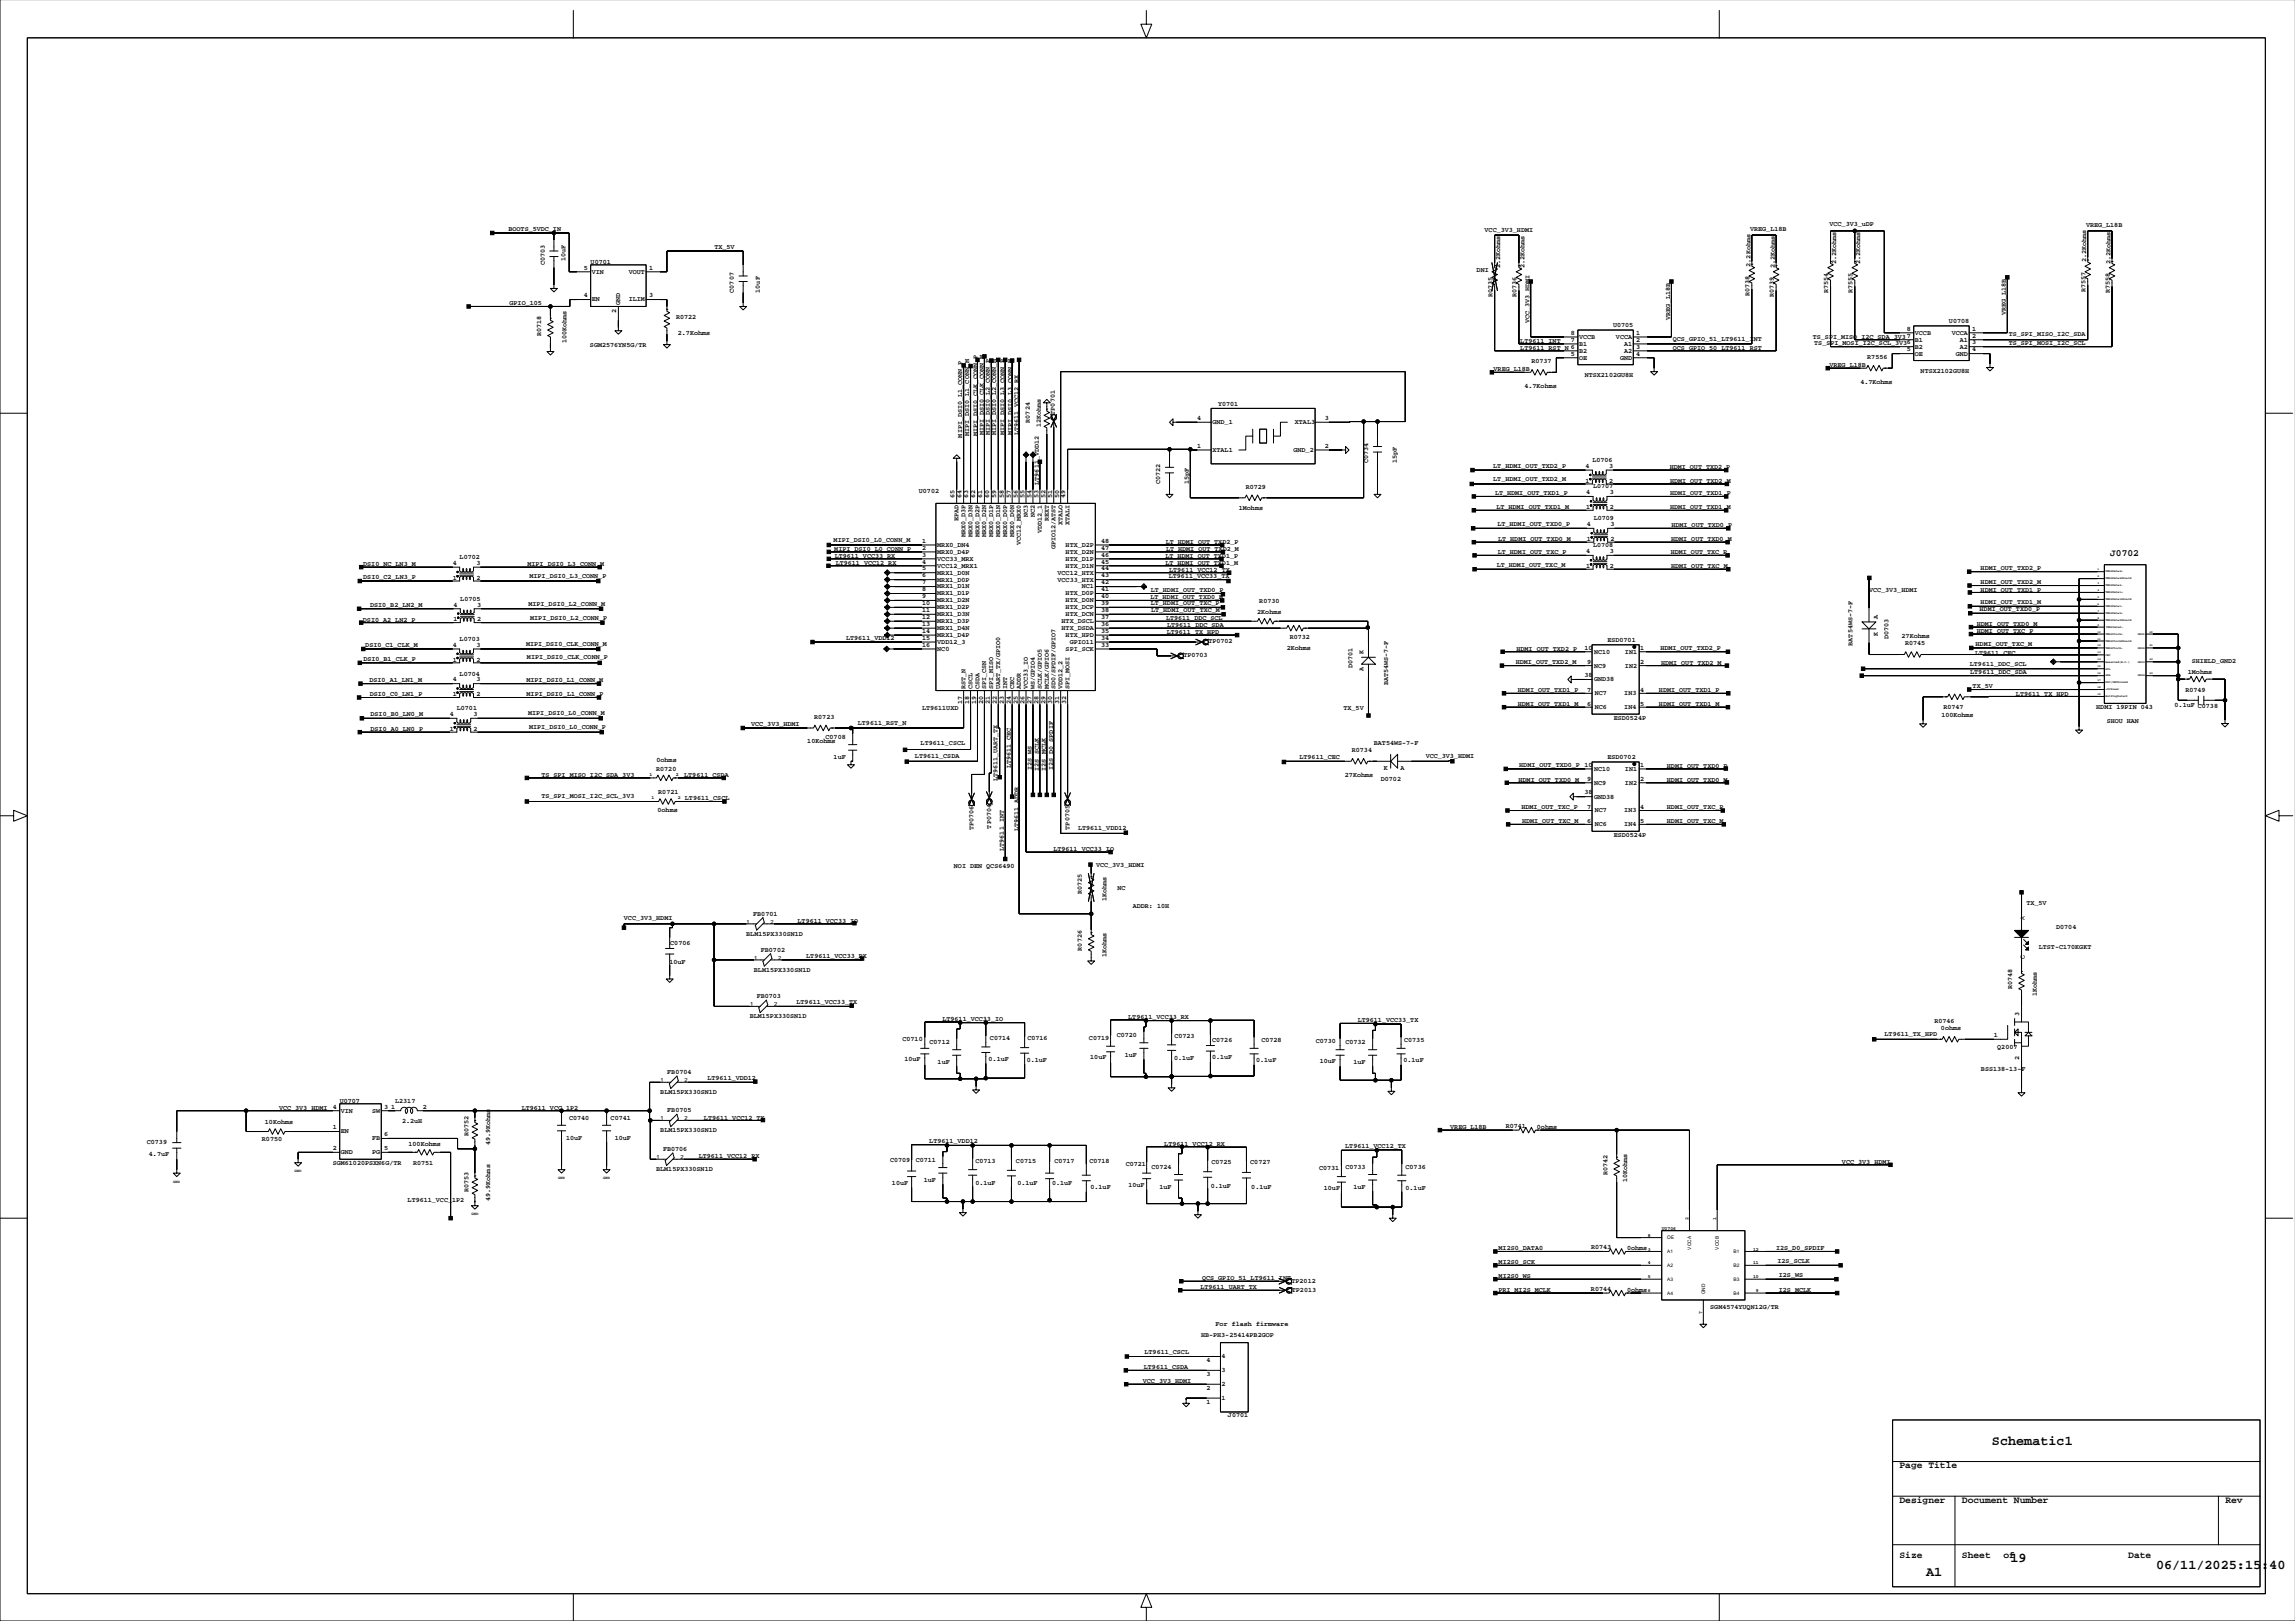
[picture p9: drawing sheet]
<svg xmlns="http://www.w3.org/2000/svg" width="841mm" height="594mm" viewBox="0 0 841 594" stroke-linecap="round" stroke-linejoin="round" font-family="sans-serif">
<defs><g id="words">
<g font-size="4.9">
<text x="729.7" y="529.1">Schematic1</text>
<text x="736.4" y="572.3">19</text>
<text x="789.8" y="574.8">06/11/2025:15:40</text>
<text x="705.5" y="577.3">A1</text>
</g>
<g font-size="3.5">
<text x="773" y="203.7">J0702</text>
<text x="695.8" y="537.8">Page Title</text>
<text x="695.8" y="550.5">Designer</text>
<text x="718.7" y="550.5">Document Number</text>
<text x="815.2" y="550.5">Rev</text>
<text x="695.8" y="570.8">Size</text>
<text x="718.7" y="570.8">Sheet</text>
<text x="733.9" y="570.8">of</text>
<text x="779.6" y="570.8">Date</text>
</g>
<g font-size="2.5">
<text x="670.2" y="82.9">VCC_3V3_uDP</text>
<text x="764.1" y="83.2">VREG_L18B</text>
<text x="186.3" y="84.6">BOOTS_5VDC_IN</text>
<text x="543.8" y="84.9">VCC_3V3_HDMI</text>
<text x="641.1" y="84.8">VREG_L18B</text>
<text x="207.2" y="95.6" transform="rotate(-90 207.2 95.6)">10uF</text>
<text x="261.7" y="91.2">TX_5V</text>
<text x="199.5" y="97" transform="rotate(-90 199.5 97)">C0703</text>
<text x="213.8" y="98.7">5</text>
<text x="216.4" y="96.6">U0701</text>
<text x="216.8" y="100.2">VIN</text>
<text x="230.3" y="100.2">VOUT</text>
<text x="237.7" y="98.7">1</text>
<text x="540.9" y="99.5">DNI</text>
<text x="549.5" y="98.2" transform="rotate(-90 549.5 98.2)">2.2Kohms</text>
<text x="558.4" y="98.2" transform="rotate(-90 558.4 98.2)">2.2Kohms</text>
<text x="641.2" y="97.6" transform="rotate(-90 641.2 97.6)">2.2Kohms</text>
<text x="650.1" y="98.2" transform="rotate(-90 650.1 98.2)">2.2Kohms</text>
<text x="672.6" y="96.6" transform="rotate(-90 672.6 96.6)">2.2Kohms</text>
<text x="681.4" y="96.6" transform="rotate(-90 681.4 96.6)">2.2Kohms</text>
<text x="764.2" y="96.1" transform="rotate(-90 764.2 96.1)">2.2Kohms</text>
<text x="773.1" y="96.6" transform="rotate(-90 773.1 96.6)">2.2Kohms</text>
<text x="268.9" y="107.2" transform="rotate(-90 268.9 107.2)">C0707</text>
<text x="278.3" y="107.2" transform="rotate(-90 278.3 107.2)">10uF</text>
<text x="669.7" y="107.4" transform="rotate(-90 669.7 107.4)">R7554</text>
<text x="678.6" y="107.4" transform="rotate(-90 678.6 107.4)">R7555</text>
<text x="763.9" y="106.9" transform="rotate(-90 763.9 106.9)">R7557</text>
<text x="772.8" y="107.4" transform="rotate(-90 772.8 107.4)">R7558</text>
<text x="186.6" y="111.8">GPIO_105</text>
<text x="213.8" y="108.9">4</text>
<text x="216.8" y="110.4">EN</text>
<text x="227.2" y="111.8" transform="rotate(-90 227.2 111.8)">GND</text>
<text x="230.3" y="110.4">ILIM</text>
<text x="237.7" y="108.9">3</text>
<text x="546.7" y="108.9" transform="rotate(-90 546.7 108.9)">R0735</text>
<text x="555.6" y="108.9" transform="rotate(-90 555.6 108.9)">R0736</text>
<text x="640.9" y="108.4" transform="rotate(-90 640.9 108.4)">R0738</text>
<text x="649.8" y="108.9" transform="rotate(-90 649.8 108.9)">R0739</text>
<text x="225.7" y="114.8" transform="rotate(-90 225.7 114.8)">2</text>
<text x="247.7" y="116.9">R0722</text>
<text x="560.3" y="118.3" transform="rotate(-90 560.3 118.3)">VCC_3V3_HDMI</text>
<text x="590.9" y="119.7">U0705</text>
<text x="611.7" y="117.1" transform="rotate(-90 611.7 117.1)">VREG_L18B</text>
<text x="713.9" y="118.2">U0708</text>
<text x="734.8" y="115.6" transform="rotate(-90 734.8 115.6)">VREG_L18B</text>
<text x="198.3" y="123.2" transform="rotate(-90 198.3 123.2)">R0718</text>
<text x="207.5" y="125.7" transform="rotate(-90 207.5 125.7)">100Kohms</text>
<text x="248.3" y="122.9">2.7Kohms</text>
<text x="556.9" y="125.5">LT9611_INT</text>
<text x="575.4" y="122.6">8</text>
<text x="575.4" y="125.2">7</text>
<text x="578.4" y="124.1">VCCB</text>
<text x="591.9" y="124.1">VCCA</text>
<text x="599.3" y="125.2">2</text>
<text x="599.3" y="122.6">1</text>
<text x="612.8" y="124.8">QCS_GPIO_51_LT9611_INT</text>
<text x="664.1" y="124">TS_SPI_MISO_I2C_SDA_3V37</text>
<text x="698.5" y="121.1">8</text>
<text x="701.4" y="122.6">VCCB</text>
<text x="701.4" y="125.1">B1</text>
<text x="715" y="122.6">VCCA</text>
<text x="717.9" y="125.1">A1</text>
<text x="722.4" y="121.1">1</text>
<text x="722.4" y="123.6">2</text>
<text x="735.8" y="123.2">TS_SPI_MISO_I2C_SDA</text>
<text x="216.1" y="126.9">SGM2576YN5G/TR</text>
<text x="556.9" y="128.1">LT9611_RST_N 6</text>
<text x="575.4" y="130.2">5</text>
<text x="578.4" y="126.7">B1</text>
<text x="578.4" y="129.2">B2</text>
<text x="578.4" y="131.7">OE</text>
<text x="593.4" y="131.7">GND</text>
<text x="594.9" y="126.7">A1</text>
<text x="594.9" y="129.2">A2</text>
<text x="599.3" y="127.7">3</text>
<text x="599.3" y="130.2">4</text>
<text x="612.8" y="128.1">QCS_GPIO_50_LT9611_RST</text>
<text x="664.6" y="126.5">TS_SPI_MOSI_I2C_SCL_3V36</text>
<text x="684" y="131.5">R7556</text>
<text x="698.5" y="128.7">5</text>
<text x="701.4" y="127.7">B2</text>
<text x="701.4" y="130.2">OE</text>
<text x="716.5" y="130.2">GND</text>
<text x="717.9" y="127.7">A2</text>
<text x="722.4" y="126.2">3</text>
<text x="722.4" y="128.7">4</text>
<text x="735.8" y="126.5">TS_SPI_MOSI_I2C_SCL</text>
<text x="547.1" y="135.9">VREG_L18B</text>
<text x="561" y="133">R0737</text>
<text x="670.2" y="134.4">VREG_L18B</text>
<text x="703.5" y="136.7">NTSX2102GU8H</text>
<text x="558.4" y="142">4.7Kohms</text>
<text x="580.5" y="138.2">NTSX2102GU8H</text>
<text x="681.5" y="140.5">4.7Kohms</text>
<text x="446.2" y="148.8">Y0701</text>
<text x="377.3" y="154.8" transform="rotate(-90 377.3 154.8)">R0724</text>
<text x="386.4" y="151.9" transform="rotate(-90 386.4 151.9)">TP0701</text>
<text x="438.6" y="153.8">4</text>
<text x="444.1" y="155.4">GND_1</text>
<text x="474.3" y="155.4">XTAL3</text>
<text x="485.3" y="153.8">3</text>
<text x="352.5" y="160.2" transform="rotate(-90 352.5 160.2)">MIPI_DSI0_L1_CONN_P</text>
<text x="355" y="159.7" transform="rotate(-90 355 159.7)">MIPI_DSI0_L1_CONN_M</text>
<text x="358" y="159.7" transform="rotate(-90 358 159.7)">MIPI_DSI0_CLK_CONN_P</text>
<text x="360.3" y="159.5" transform="rotate(-90 360.3 159.5)">MIPI_DSI0_CLK_CONN_M</text>
<text x="362.6" y="159.5" transform="rotate(-90 362.6 159.5)">MIPI_DSI0_L2_CONN_P</text>
<text x="364.9" y="159.5" transform="rotate(-90 364.9 159.5)">MIPI_DSI0_L2_CONN_M</text>
<text x="368" y="159.5" transform="rotate(-90 368 159.5)">MIPI_DSI0_L3_CONN_P</text>
<text x="370.7" y="159.5" transform="rotate(-90 370.7 159.5)">MIPI_DSI0_L3_CONN_M</text>
<text x="373" y="159.5" transform="rotate(-90 373 159.5)">LT9611_VCC12_RX</text>
<text x="381.3" y="156.4" transform="rotate(-90 381.3 156.4)">12Kohms</text>
<text x="438.6" y="164">1</text>
<text x="444.1" y="165.5">XTAL1</text>
<text x="473.8" y="165.5">GND_2</text>
<text x="485.3" y="164">2</text>
<text x="501.2" y="169.6" transform="rotate(-90 501.2 169.6)">C0734</text>
<text x="511.7" y="169.6" transform="rotate(-90 511.7 169.6)">15pF</text>
<text x="547" y="171.5">LT_HDMI_OUT_TXD2_P</text>
<text x="580.8" y="171.4">4</text>
<text x="583.3" y="169.2">L0706</text>
<text x="589.4" y="171.4">3</text>
<text x="611.6" y="171.7">HDMI_OUT_TXD2_P</text>
<text x="380.5" y="177.5" transform="rotate(-90 380.5 177.5)">LT9611_VDD12</text>
<text x="425" y="177.3" transform="rotate(-90 425 177.3)">C0722</text>
<text x="435.5" y="177.3" transform="rotate(-90 435.5 177.3)">15pF</text>
<text x="456.3" y="179">R0729</text>
<text x="547" y="176.1">LT_HDMI_OUT_TXD2_M</text>
<text x="580.8" y="176.8">1</text>
<text x="583.6" y="178.9">L0707</text>
<text x="589.4" y="176.8">2</text>
<text x="611.7" y="176.8">HDMI_OUT_TXD2_M</text>
<text x="336.6" y="180.5">U0702</text>
<text x="349.6" y="182.3" transform="rotate(-90 349.6 182.3)">65</text>
<text x="352.1" y="182.3" transform="rotate(-90 352.1 182.3)">64</text>
<text x="354.7" y="182.3" transform="rotate(-90 354.7 182.3)">63</text>
<text x="357.2" y="182.3" transform="rotate(-90 357.2 182.3)">62</text>
<text x="359.8" y="182.3" transform="rotate(-90 359.8 182.3)">61</text>
<text x="362.3" y="182.3" transform="rotate(-90 362.3 182.3)">60</text>
<text x="364.8" y="182.3" transform="rotate(-90 364.8 182.3)">59</text>
<text x="367.7" y="182.3" transform="rotate(-90 367.7 182.3)">58</text>
<text x="370.2" y="182.3" transform="rotate(-90 370.2 182.3)">57</text>
<text x="372.8" y="182.3" transform="rotate(-90 372.8 182.3)">56</text>
<text x="375.3" y="182.3" transform="rotate(-90 375.3 182.3)">55</text>
<text x="377.9" y="182.3" transform="rotate(-90 377.9 182.3)">54</text>
<text x="380.4" y="182.3" transform="rotate(-90 380.4 182.3)">53</text>
<text x="382.9" y="182.3" transform="rotate(-90 382.9 182.3)">52</text>
<text x="385.5" y="182.3" transform="rotate(-90 385.5 182.3)">51</text>
<text x="388" y="182.3" transform="rotate(-90 388 182.3)">50</text>
<text x="390.2" y="182.3" transform="rotate(-90 390.2 182.3)">49</text>
<text x="547.6" y="181.1">LT_HDMI_OUT_TXD1_P</text>
<text x="581" y="181">4</text>
<text x="589.7" y="181">3</text>
<text x="611.7" y="181.4">HDMI_OUT_TXD1_P</text>
<text x="351.1" y="190.8" transform="rotate(-90 351.1 190.8)">EPAD</text>
<text x="376.5" y="189.3" transform="rotate(-90 376.5 189.3)">NC3</text>
<text x="379.1" y="189.3" transform="rotate(-90 379.1 189.3)">NC2</text>
<text x="384.1" y="190.8" transform="rotate(-90 384.1 190.8)">REXT</text>
<text x="453.8" y="187">1Mohms</text>
<text x="548.1" y="186.3">LT_HDMI_OUT_TXD1_M</text>
<text x="581" y="186.5">1</text>
<text x="583.8" y="190.5">L0709</text>
<text x="589.7" y="186.5">2</text>
<text x="611.7" y="186.5">HDMI_OUT_TXD1_M</text>
<text x="353.7" y="196.7" transform="rotate(-90 353.7 196.7)">MRX0_D3P</text>
<text x="356.2" y="196.7" transform="rotate(-90 356.2 196.7)">MRX0_D3N</text>
<text x="358.8" y="196.7" transform="rotate(-90 358.8 196.7)">MRX0_D2P</text>
<text x="361.3" y="196.7" transform="rotate(-90 361.3 196.7)">MRX0_D2N</text>
<text x="363.8" y="196.7" transform="rotate(-90 363.8 196.7)">MRX0_D1P</text>
<text x="366.4" y="196.7" transform="rotate(-90 366.4 196.7)">MRX0_D1N</text>
<text x="368.9" y="196.7" transform="rotate(-90 368.9 196.7)">MRX0_D0P</text>
<text x="371.4" y="196.7" transform="rotate(-90 371.4 196.7)">MRX0_D0N</text>
<text x="381.6" y="195.2" transform="rotate(-90 381.6 195.2)">VDD12_1</text>
<text x="389.2" y="192.3" transform="rotate(-90 389.2 192.3)">XTALO</text>
<text x="391.8" y="192.3" transform="rotate(-90 391.8 192.3)">XTALI</text>
<text x="548.5" y="192.7">LT_HDMI_OUT_TXD0_P</text>
<text x="581.3" y="192.7">4</text>
<text x="589.9" y="192.7">3</text>
<text x="612.3" y="193.1">HDMI_OUT_TXD0_P</text>
<text x="305.4" y="198.7">MIPI_DSI0_L0_CONN_M</text>
<text x="305.6" y="201.7">MIPI_DSI0_L0_CONN_P</text>
<text x="337.7" y="201.3">2</text>
<text x="337.7" y="198.8">1</text>
<text x="337.7" y="203.9">3</text>
<text x="343.3" y="200.3">MRX0_DN4</text>
<text x="343.3" y="202.8">MRX0_D4P</text>
<text x="374" y="199.7" transform="rotate(-90 374 199.7)">VCC12_MRX0</text>
<text x="386.7" y="201.2" transform="rotate(-90 386.7 201.2)">GPIO12/ATST</text>
<text x="390.3" y="202.8">HTX_D2N</text>
<text x="390.3" y="200.3">HTX_D2P</text>
<text x="403.3" y="198.8">48</text>
<text x="403.3" y="201.3">47</text>
<text x="403.3" y="203.9">46</text>
<text x="427" y="199.2">LT_HDMI_OUT_TXD2_P</text>
<text x="427.1" y="201.7">LT_HDMI_OUT_TXD2_M</text>
<text x="548.6" y="202.8">LT_HDMI_OUT_TXC_P</text>
<text x="548.8" y="198">LT_HDMI_OUT_TXD0_M</text>
<text x="581" y="202.6">4</text>
<text x="581.3" y="198.2">1</text>
<text x="583.6" y="200.4">L0708</text>
<text x="589.7" y="202.6">3</text>
<text x="589.9" y="198.2">2</text>
<text x="612" y="203">HDMI_OUT_TXC_P</text>
<text x="612.1" y="198.2">HDMI_OUT_TXD0_M</text>
<text x="133.1" y="207.3">DSI0_NC_LN3_M</text>
<text x="165.8" y="206.9">4</text>
<text x="168.4" y="204.8">L0702</text>
<text x="174.5" y="206.9">3</text>
<text x="193.2" y="207.1">MIPI_DSI0_L3_CONN_M</text>
<text x="305.7" y="204.4">LT9611_VCC33_RX</text>
<text x="306.1" y="206.9">LT9611_VCC12_RX</text>
<text x="337.7" y="209">5</text>
<text x="337.7" y="206.4">4</text>
<text x="343.3" y="205.4">VCC33_MRX</text>
<text x="343.3" y="207.9">VCC12_MRX1</text>
<text x="390.3" y="207.9">HTX_D1N</text>
<text x="390.3" y="205.4">HTX_D1P</text>
<text x="403.3" y="206.4">45</text>
<text x="403.3" y="209">44</text>
<text x="426.9" y="204.2">LT_HDMI_OUT_TXD1_P</text>
<text x="426.9" y="206.8">LT_HDMI_OUT_TXD1_M</text>
<text x="428.3" y="209.3">LT9611_VCC12_TX</text>
<text x="548.3" y="207.8">LT_HDMI_OUT_TXC_M</text>
<text x="581" y="208.1">1</text>
<text x="589.7" y="208.1">2</text>
<text x="612.1" y="208.1">HDMI_OUT_TXC_M</text>
<text x="725.5" y="208.7">HDMI_OUT_TXD2_P</text>
<text x="133.1" y="212">DSI0_C2_LN3_P</text>
<text x="165.8" y="212.4">1</text>
<text x="174.5" y="212.4">2</text>
<text x="194" y="211.8">MIPI_DSI0_L3_CONN_P</text>
<text x="337.7" y="214">7</text>
<text x="337.7" y="211.5">6</text>
<text x="343.3" y="210.5">MRX1_D0N</text>
<text x="343.3" y="213">MRX1_D0P</text>
<text x="343.3" y="215.5">MRX1_D1N</text>
<text x="387.4" y="213">VCC33_HTX</text>
<text x="387.4" y="210.5">VCC12_HTX</text>
<text x="396.3" y="215.5">NC1</text>
<text x="403.3" y="211.5">43</text>
<text x="403.3" y="214">42</text>
<text x="428.1" y="211.9">LT9611_VCC33_TX</text>
<text x="725.5" y="213.8">HDMI_OUT_TXD2_M</text>
<text x="168.6" y="220">L0705</text>
<text x="193.6" y="221.9">MIPI_DSI0_L2_CONN_M</text>
<text x="337.7" y="221.7">10</text>
<text x="337.7" y="219.1">9</text>
<text x="337.7" y="216.6">8</text>
<text x="343.3" y="218.1">MRX1_D1P</text>
<text x="343.3" y="220.6">MRX1_D2N</text>
<text x="390.3" y="220.6">HTX_D0N</text>
<text x="390.3" y="218.1">HTX_D0P</text>
<text x="403.3" y="216.6">41</text>
<text x="403.3" y="219.1">40</text>
<text x="403.3" y="221.7">39</text>
<text x="421.4" y="219.2">LT_HDMI_OUT_TXD0_M</text>
<text x="421.5" y="221.8">LT_HDMI_OUT_TXC_P</text>
<text x="421.5" y="216.7">LT_HDMI_OUT_TXD0_P</text>
<text x="461.3" y="221">R0730</text>
<text x="684.6" y="216.7">VCC_3V3_HDMI</text>
<text x="725.5" y="216.7">HDMI_OUT_TXD1_P</text>
<text x="725.5" y="221.4">HDMI_OUT_TXD1_M</text>
<text x="132.9" y="227.7">DSI0_A2_LN2_P</text>
<text x="135.6" y="222.4">DSI0_B2_LN2_M</text>
<text x="166.1" y="227.6">1</text>
<text x="166.1" y="222.2">4</text>
<text x="174.8" y="227.6">2</text>
<text x="174.8" y="222.2">3</text>
<text x="194.2" y="227">MIPI_DSI0_L2_CONN_P</text>
<text x="337.7" y="224.2">11</text>
<text x="337.7" y="226.7">12</text>
<text x="343.3" y="225.7">MRX1_D3N</text>
<text x="343.3" y="223.2">MRX1_D2P</text>
<text x="390.3" y="225.7">HTX_DCN</text>
<text x="390.3" y="223.2">HTX_DCP</text>
<text x="403.3" y="226.7">37</text>
<text x="403.3" y="224.2">38</text>
<text x="421.7" y="224.3">LT_HDMI_OUT_TXC_M</text>
<text x="427.1" y="227.1">LT9611_DDC_SCL</text>
<text x="460.5" y="224.8">2Kohms</text>
<text x="687.9" y="226.7" transform="rotate(-90 687.9 226.7)">A</text>
<text x="725.1" y="223.9">HDMI_OUT_TXD0_P</text>
<text x="337.7" y="231.8">14</text>
<text x="337.7" y="229.3">13</text>
<text x="343.3" y="228.2">MRX1_D3P</text>
<text x="343.3" y="230.8">MRX1_D4N</text>
<text x="343.3" y="233.3">MRX1_D4P</text>
<text x="388.9" y="228.2">HTX_DSCL</text>
<text x="388.9" y="230.8">HTX_DSDA</text>
<text x="390.3" y="233.3">HTX_HPD</text>
<text x="403.3" y="229.3">36</text>
<text x="403.3" y="231.8">35</text>
<text x="427.4" y="232.2">LT9611_TX_HPD</text>
<text x="427.5" y="229.6">LT9611_DDC_SDA</text>
<text x="687.9" y="232.9" transform="rotate(-90 687.9 232.9)">K</text>
<text x="691.7" y="233.9" transform="rotate(-90 691.7 233.9)">D0703</text>
<text x="696.6" y="233.6">27Kohms</text>
<text x="724.1" y="229.4">HDMI_OUT_TXD0_M</text>
<text x="724.1" y="231.9">HDMI_OUT_TXC_P</text>
<text x="133.8" y="237.1">DSI0_C1_CLK_M</text>
<text x="165.8" y="236.9">4</text>
<text x="168.4" y="234.7">L0703</text>
<text x="174.5" y="236.9">3</text>
<text x="192.7" y="236.6">MIPI_DSI0_CLK_CONN_M</text>
<text x="309.9" y="234.6">LT9611_VDD12</text>
<text x="337.7" y="236.9">16</text>
<text x="337.7" y="234.3">15</text>
<text x="343.3" y="235.9">VDD12_3</text>
<text x="343.3" y="238.4">NC0</text>
<text x="390.3" y="238.4">SPI_SCK</text>
<text x="391.8" y="235.9">GPIO11</text>
<text x="403.3" y="234.3">34</text>
<text x="403.3" y="236.9">33</text>
<text x="442.6" y="235.6">TP0702</text>
<text x="471.3" y="238">2Kohms</text>
<text x="472.5" y="234.2">R0732</text>
<text x="499.4" y="239.7" transform="rotate(-90 499.4 239.7)">K</text>
<text x="555.5" y="238.3">HDMI_OUT_TXD2_P</text>
<text x="580.4" y="237.9">10</text>
<text x="583.9" y="239.4">NC10</text>
<text x="588.8" y="235.2">ESD0701</text>
<text x="595.2" y="239.4">IN1</text>
<text x="600.7" y="238.2">1</text>
<text x="608.2" y="237.9">HDMI_OUT_TXD2_P</text>
<text x="678.6" y="236.5" transform="rotate(-90 678.6 236.5)">BAT54WS-7-F</text>
<text x="697.8" y="236.4">R0745</text>
<text x="723.5" y="239.8">LT9611_CEC</text>
<text x="723.7" y="236.6">HDMI_OUT_TXC_M</text>
<text x="133.1" y="242.3">DSI0_B1_CLK_P</text>
<text x="165.8" y="242.3">1</text>
<text x="174.5" y="242.3">2</text>
<text x="193" y="241.5">MIPI_DSI0_CLK_CONN_P</text>
<text x="433.5" y="240.7">TP0703</text>
<text x="495.4" y="244.6" transform="rotate(-90 495.4 244.6)">D0701</text>
<text x="499.4" y="245.8" transform="rotate(-90 499.4 245.8)">A</text>
<text x="555.2" y="243.4">HDMI_OUT_TXD2_M</text>
<text x="581.4" y="243.2">9</text>
<text x="583.9" y="244.5">NC9</text>
<text x="595.2" y="244.5">IN2</text>
<text x="600.7" y="243.2">2</text>
<text x="608.4" y="243.7">HDMI_OUT_TXD2_M</text>
<text x="721.6" y="244.1">LT9611_DDC_SCL</text>
<text x="802.8" y="242.8">SHIELD_GND2</text>
<text x="135.3" y="249.9">DSI0_A1_LN1_M</text>
<text x="165.8" y="249.6">4</text>
<text x="168.4" y="247.4">L0704</text>
<text x="174.5" y="249.6">3</text>
<text x="192.8" y="249.7">MIPI_DSI0_L1_CONN_M</text>
<text x="508.5" y="250.9" transform="rotate(-90 508.5 250.9)">BAT54WS-7-F</text>
<text x="580.4" y="248.1">38</text>
<text x="583.9" y="249.6">GND38</text>
<text x="721.7" y="247">LT9611_DDC_SDA</text>
<text x="801.4" y="246.9">1Mohms</text>
<text x="135.5" y="254.8">DSI0_C0_LN1_P</text>
<text x="165.8" y="255">1</text>
<text x="174.5" y="255">2</text>
<text x="192.9" y="255">MIPI_DSI0_L1_CONN_P</text>
<text x="353.7" y="252.4" transform="rotate(-90 353.7 252.4)">RST_N</text>
<text x="356.2" y="252.4" transform="rotate(-90 356.2 252.4)">CSCL</text>
<text x="358.8" y="252.4" transform="rotate(-90 358.8 252.4)">CSDA</text>
<text x="361.3" y="252.4" transform="rotate(-90 361.3 252.4)">SPI_CSN</text>
<text x="363.8" y="252.4" transform="rotate(-90 363.8 252.4)">SPI_MISO</text>
<text x="366.4" y="252.4" transform="rotate(-90 366.4 252.4)">UART_TX/GPIO0</text>
<text x="368.9" y="252.4" transform="rotate(-90 368.9 252.4)">INT</text>
<text x="371.4" y="252.4" transform="rotate(-90 371.4 252.4)">CEC</text>
<text x="374" y="252.4" transform="rotate(-90 374 252.4)">ADDR</text>
<text x="376.5" y="252.4" transform="rotate(-90 376.5 252.4)">VCC33_IO</text>
<text x="379.1" y="252.4" transform="rotate(-90 379.1 252.4)">WS/GPIO4</text>
<text x="381.6" y="252.4" transform="rotate(-90 381.6 252.4)">SCLK/GPIO5</text>
<text x="384.1" y="252.4" transform="rotate(-90 384.1 252.4)">MCLK/GPIO6</text>
<text x="386.7" y="252.4" transform="rotate(-90 386.7 252.4)">SD0/SPDIF/GPIO7</text>
<text x="389.2" y="252.4" transform="rotate(-90 389.2 252.4)">VDD12_2</text>
<text x="391.8" y="252.4" transform="rotate(-90 391.8 252.4)">SPI_MOSI</text>
<text x="556" y="253.5">HDMI_OUT_TXD1_P</text>
<text x="581.4" y="253.4">7</text>
<text x="584.2" y="254.6">NC7</text>
<text x="595" y="254.6">IN3</text>
<text x="600.7" y="253.4">4</text>
<text x="607.7" y="253.6">HDMI_OUT_TXD1_P</text>
<text x="722.6" y="252.2">TX_5V</text>
<text x="738.5" y="254.9">LT9611_TX_HPD</text>
<text x="800.5" y="253.4">R0749</text>
<text x="135.7" y="262.4">DSI0_B0_LN0_M</text>
<text x="164.8" y="262.3">4</text>
<text x="167.3" y="260.1">L0701</text>
<text x="173.5" y="262.3">3</text>
<text x="193.5" y="262">MIPI_DSI0_L0_CONN_M</text>
<text x="298.3" y="263.3">R0723</text>
<text x="337.7" y="260.1">LT9611UXD</text>
<text x="352.5" y="258" transform="rotate(-90 352.5 258)">17</text>
<text x="355" y="258" transform="rotate(-90 355 258)">18</text>
<text x="357.5" y="258" transform="rotate(-90 357.5 258)">19</text>
<text x="360.1" y="258" transform="rotate(-90 360.1 258)">20</text>
<text x="362.6" y="258" transform="rotate(-90 362.6 258)">21</text>
<text x="365.2" y="258" transform="rotate(-90 365.2 258)">22</text>
<text x="367.7" y="258" transform="rotate(-90 367.7 258)">23</text>
<text x="370.2" y="258" transform="rotate(-90 370.2 258)">24</text>
<text x="372.8" y="258" transform="rotate(-90 372.8 258)">25</text>
<text x="375.3" y="258" transform="rotate(-90 375.3 258)">26</text>
<text x="377.9" y="258" transform="rotate(-90 377.9 258)">27</text>
<text x="380.4" y="258" transform="rotate(-90 380.4 258)">28</text>
<text x="382.9" y="258" transform="rotate(-90 382.9 258)">29</text>
<text x="385.5" y="258" transform="rotate(-90 385.5 258)">30</text>
<text x="388" y="258" transform="rotate(-90 388 258)">31</text>
<text x="390.6" y="258" transform="rotate(-90 390.6 258)">32</text>
<text x="492.1" y="260.1">TX_5V</text>
<text x="556" y="258.6">HDMI_OUT_TXD1_M</text>
<text x="581.4" y="258.5">6</text>
<text x="584.2" y="259.7">NC6</text>
<text x="591.1" y="263.7">ESD0524P</text>
<text x="595" y="259.7">IN4</text>
<text x="600.7" y="258.5">5</text>
<text x="607.7" y="258.7">HDMI_OUT_TXD1_M</text>
<text x="711.1" y="262.8">100Kohms</text>
<text x="711.9" y="259.9">R0747</text>
<text x="767.9" y="259.7">HDMI 19PIN 043</text>
<text x="796.6" y="259">0.1uF C0738</text>
<text x="135.7" y="267.7">DSI0_A0_LN0_P</text>
<text x="164.8" y="267.7">1</text>
<text x="173.5" y="267.7">2</text>
<text x="193.8" y="266.9">MIPI_DSI0_L0_CONN_P</text>
<text x="275.1" y="266">VCC_3V3_HDMI</text>
<text x="314.2" y="265.5">LT9611_RST_N</text>
<text x="771.7" y="264.8">SHOU HAN</text>
<text x="295.7" y="272.3">10Kohms</text>
<text x="302.4" y="270.8">C0708</text>
<text x="337.2" y="272.8">LT9611_CSCL</text>
<text x="495.2" y="275.5">R0734</text>
<text x="503.3" y="272.8">BAT54WS-7-F</text>
<text x="240.5" y="279.2">0ohms</text>
<text x="305.4" y="278">1uF</text>
<text x="335.2" y="277.5">LT9611_CSDA</text>
<text x="370.2" y="281.4" transform="rotate(-90 370.2 281.4)">LT9611_CEC</text>
<text x="476" y="278.1">LT9611_CEC</text>
<text x="522.2" y="277.6">VCC_3V3_HDMI</text>
<text x="556.5" y="280.9">HDMI_OUT_TXD0_P 10</text>
<text x="588.8" y="278.1">ESD0702</text>
<text x="600.7" y="281.1">1</text>
<text x="610.6" y="281.2">HDMI_OUT_TXD0_P</text>
<text x="198.3" y="284.7">TS_SPI_MISO_I2C_SDA_3V3</text>
<text x="240.4" y="282.3">R0720</text>
<text x="250.6" y="284.5">LT9611_CSDA</text>
<text x="365.4" y="286.2" transform="rotate(-90 365.4 286.2)">LT9611_UART_TX</text>
<text x="378" y="282.1" transform="rotate(-90 378 282.1)">I2S_WS</text>
<text x="380.5" y="282.3" transform="rotate(-90 380.5 282.3)">I2S_SCLK</text>
<text x="383.1" y="282.3" transform="rotate(-90 383.1 282.3)">I2S_MCLK</text>
<text x="385.7" y="282" transform="rotate(-90 385.7 282)">I2S_D0_SPDIF</text>
<text x="492.6" y="284.5">27Kohms</text>
<text x="505.8" y="286">D0702</text>
<text x="506.9" y="282.1">K</text>
<text x="513" y="282.1">A</text>
<text x="556.3" y="286.5">HDMI_OUT_TXD0_M</text>
<text x="581.4" y="286.2">9</text>
<text x="583.9" y="282.3">NC10</text>
<text x="583.9" y="287.4">NC9</text>
<text x="595.2" y="282.3">IN1</text>
<text x="595.2" y="287.4">IN2</text>
<text x="600.7" y="286.2">2</text>
<text x="610.6" y="286.3">HDMI_OUT_TXD0_M</text>
<text x="198.3" y="292.4">TS_SPI_MOSI_I2C_SCL_3V3</text>
<text x="241.1" y="290.7">R0721</text>
<text x="250.9" y="292.9">LT9611_CSCL</text>
<text x="580.4" y="291">38</text>
<text x="583.9" y="292.5">GND38</text>
<text x="240.9" y="297.3">0ohms</text>
<text x="557.3" y="296.4">HDMI_OUT_TXC_P</text>
<text x="581.4" y="296.3">7</text>
<text x="584.2" y="297.6">NC7</text>
<text x="595" y="297.6">IN3</text>
<text x="600.7" y="296.3">4</text>
<text x="610.6" y="296.4">HDMI_OUT_TXC_P</text>
<text x="356.7" y="304" transform="rotate(-90 356.7 304)">TP0706</text>
<text x="363.1" y="303.5" transform="rotate(-90 363.1 303.5)">TP0704</text>
<text x="373" y="304.5" transform="rotate(-90 373 304.5)">LT9611_ADDR</text>
<text x="391.8" y="303.9" transform="rotate(-90 391.8 303.9)">TP0705</text>
<text x="394.9" y="304.2">LT9611_VDD12</text>
<text x="557.5" y="301.5">HDMI_OUT_TXC_M</text>
<text x="581.4" y="301.4">6</text>
<text x="584.2" y="302.6">NC6</text>
<text x="595" y="302.6">IN4</text>
<text x="600.7" y="301.4">5</text>
<text x="610.6" y="301.5">HDMI_OUT_TXC_M</text>
<text x="367.7" y="311.6" transform="rotate(-90 367.7 311.6)">LT9611_INT</text>
<text x="385.9" y="311.5">LT9611_VCC33_IO</text>
<text x="591.1" y="306.6">ESD0524P</text>
<text x="349.4" y="317.8">NOI DEN QCS6490</text>
<text x="401.5" y="317.6">VCC_3V3_HDMI</text>
<text x="396.3" y="327.6" transform="rotate(-90 396.3 327.6)">R0725</text>
<text x="409.4" y="325.9">NC</text>
<text x="275.9" y="335.4">FB0701</text>
<text x="405.3" y="330.1" transform="rotate(-90 405.3 330.1)">1Kohms</text>
<text x="414.9" y="332.7">ADDR: 10H</text>
<text x="742.3" y="331.5">TX_5V</text>
<text x="228.5" y="336.8">VCC_3V3_HDMI</text>
<text x="292.2" y="338.1">LT9611_VCC33_IO</text>
<text x="753.2" y="340.1">D0704</text>
<text x="245.5" y="345.9">C0706</text>
<text x="273.4" y="342.8">BLM15PX330SN1D</text>
<text x="746.8" y="347.5">LTST-C170KGKT</text>
<text x="245.2" y="352.9">10uF</text>
<text x="278.7" y="348.6">FB0702</text>
<text x="295.3" y="350.8">LT9611_VCC33_RX</text>
<text x="396.3" y="348.2" transform="rotate(-90 396.3 348.2)">R0726</text>
<text x="405.3" y="350.7" transform="rotate(-90 405.3 350.7)">1Kohms</text>
<text x="276.2" y="356">BLM15PX330SN1D</text>
<text x="277.2" y="365.6">FB0703</text>
<text x="737.1" y="362.4" transform="rotate(-90 737.1 362.4)">R0748</text>
<text x="746.1" y="364.9" transform="rotate(-90 746.1 364.9)">1Kohms</text>
<text x="291.8" y="367.9">LT9611_VCC33_TX</text>
<text x="739.7" y="372" transform="rotate(-90 739.7 372)">3</text>
<text x="274.6" y="373">BLM15PX330SN1D</text>
<text x="345.2" y="373.9">LT9611_VCC33_IO</text>
<text x="413.3" y="373.1">LT9611_VCC33_RX</text>
<text x="497.3" y="374.4">LT9611_VCC33_TX</text>
<text x="708.6" y="374.8">R0746</text>
<text x="711" y="377.2">0ohms</text>
<text x="330.6" y="381.2">C0710</text>
<text x="340.5" y="382.5">C0712</text>
<text x="362.6" y="381">C0714</text>
<text x="376.3" y="381">C0716</text>
<text x="398.9" y="381">C0719</text>
<text x="409.1" y="380">C0720</text>
<text x="430.2" y="380.4">C0723</text>
<text x="444" y="381.5">C0726</text>
<text x="462" y="381.5">C0728</text>
<text x="481.9" y="382">C0730</text>
<text x="492.9" y="382.5">C0732</text>
<text x="514.4" y="381.5">C0735</text>
<text x="690.3" y="379.6">LT9611_TX_HPD</text>
<text x="730.3" y="379.9">1</text>
<text x="331.3" y="388.7">10uF</text>
<text x="343.5" y="389.8">1uF</text>
<text x="362.1" y="388.7">0.1uF</text>
<text x="376.1" y="389.1">0.1uF</text>
<text x="399.4" y="388">10uF</text>
<text x="412" y="387.2">1uF</text>
<text x="430.1" y="388.2">0.1uF</text>
<text x="444" y="387.7">0.1uF</text>
<text x="460.1" y="389">0.1uF</text>
<text x="483.4" y="389.5">10uF</text>
<text x="495.8" y="389.8">1uF</text>
<text x="514.1" y="389">0.1uF</text>
<text x="731.6" y="384">Q2007</text>
<text x="739.7" y="388.3" transform="rotate(-90 739.7 388.3)">2</text>
<text x="244.4" y="393.4">FB0704</text>
<text x="259.1" y="395.7">LT9611_VDD12</text>
<text x="725.6" y="392.3">BSS138-13-F</text>
<text x="241.9" y="400.8">BLM15PX330SN1D</text>
<text x="102.2" y="406.4">VCC_3V3_HDMI</text>
<text x="121.9" y="406">4</text>
<text x="124.4" y="403.8">U0707</text>
<text x="124.9" y="407.5">VIN</text>
<text x="136.3" y="407.5">SW</text>
<text x="140.7" y="406">3</text>
<text x="143.3" y="406.1">1</text>
<text x="144.7" y="403.8">L2317</text>
<text x="154.9" y="406.1">2</text>
<text x="191.1" y="406.4">LT9611_VCC_1P2</text>
<text x="244.4" y="407.4">FB0705</text>
<text x="97" y="411.9">10Kohms</text>
<text x="121.9" y="413.6">1</text>
<text x="147.3" y="411.5">2.2uH</text>
<text x="208.4" y="410.2">C0740</text>
<text x="223.7" y="410.2">C0741</text>
<text x="257.9" y="410.1">LT9611_VCC12_TX</text>
<text x="531.2" y="413.5">VREG_L18B</text>
<text x="551.6" y="413.1">R0741</text>
<text x="563" y="413.5">0ohms</text>
<text x="53.8" y="419.1">C0739</text>
<text x="95.9" y="418.1">R0750</text>
<text x="124.9" y="415.1">EN</text>
<text x="136.3" y="417.7">FB</text>
<text x="140.7" y="416.2">6</text>
<text x="149.7" y="419.9">100Kohms</text>
<text x="171.6" y="416.2" transform="rotate(-90 171.6 416.2)">R0752</text>
<text x="179.5" y="419.5" transform="rotate(-90 179.5 419.5)">49.9Kohms</text>
<text x="207.4" y="417.4">10uF</text>
<text x="225.2" y="417.4">10uF</text>
<text x="241.9" y="414.8">BLM15PX330SN1D</text>
<text x="340.4" y="418.8">LT9611_VDD12</text>
<text x="426.5" y="419.6">LT9611_VCC12_RX</text>
<text x="54.6" y="423.5">4.7uF</text>
<text x="121.9" y="421.2">2</text>
<text x="124.9" y="422.8">GND</text>
<text x="136.3" y="422.8">PG</text>
<text x="140.7" y="421.2">5</text>
<text x="242.9" y="421.6">FB0706</text>
<text x="256" y="424">LT9611_VCC12_RX</text>
<text x="326" y="425.7">C0709</text>
<text x="335.4" y="425.7">C0711</text>
<text x="357.3" y="425.8">C0713</text>
<text x="399.1" y="425.8">C0718</text>
<text x="492.8" y="420.4">LT9611_VCC12_TX</text>
<text x="121.9" y="426.7">SGM61020PSXN6G/TR</text>
<text x="151.3" y="426.7">R0751</text>
<text x="240.4" y="429">BLM15PX330SN1D</text>
<text x="372.2" y="426.1">C0715</text>
<text x="386.2" y="426.1">C0717</text>
<text x="412.4" y="427.2">C0721</text>
<text x="421.8" y="428.2">C0724</text>
<text x="443.8" y="426.5">C0725</text>
<text x="458" y="426.5">C0727</text>
<text x="483.2" y="428.5">C0731</text>
<text x="492.9" y="428.2">C0733</text>
<text x="514.9" y="428.2">C0736</text>
<text x="588.8" y="430.4" transform="rotate(-90 588.8 430.4)">R0742</text>
<text x="674.7" y="426.2">VCC_3V3_HDMI</text>
<text x="171.6" y="436.5" transform="rotate(-90 171.6 436.5)">R0753</text>
<text x="326.7" y="433.9">10uF</text>
<text x="338.4" y="432.9">1uF</text>
<text x="357.3" y="434.1">0.1uF</text>
<text x="372.7" y="434.2">0.1uF</text>
<text x="385.4" y="434.1">0.1uF</text>
<text x="399.5" y="435.3">0.1uF</text>
<text x="413.3" y="434.7">10uF</text>
<text x="424.7" y="435.5">1uF</text>
<text x="443.5" y="435.2">0.1uF</text>
<text x="458.4" y="435.3">0.1uF</text>
<text x="484.9" y="436">10uF</text>
<text x="495.8" y="435.5">1uF</text>
<text x="514.9" y="435.7">0.1uF</text>
<text x="596" y="433" transform="rotate(-90 596 433)">10Kohms</text>
<text x="149.3" y="440.4">LT9611_VCC_1P2</text>
<text x="179.5" y="439.8" transform="rotate(-90 179.5 439.8)">49.9Kohms</text>
<text x="548.9" y="457.9">MI2S0_DATA0</text>
<text x="582.8" y="457.4">R0743</text>
<text x="596" y="457.9">0ohms</text>
<text x="650.6" y="457.9">I2S_D0_SPDIF</text>
<text x="549" y="463">MI2S0_SCK</text>
<text x="651.1" y="462.8">I2S_SCLK</text>
<text x="651.6" y="467.6">I2S_WS</text>
<text x="439.7" y="472.2">LT9611_UART_TX</text>
<text x="440.3" y="468.7">QCS_GPIO_51_LT9611_INT</text>
<text x="473.1" y="469.8">TP2012</text>
<text x="473.2" y="473.1">TP2013</text>
<text x="548.9" y="473.2">PRI_MI2S_MCLK</text>
<text x="549" y="468.1">MI2S0_WS</text>
<text x="582.8" y="472.8">R0744</text>
<text x="596" y="473.2">0ohms</text>
<text x="651.6" y="473.2">I2S_MCLK</text>
<text x="626.5" y="479.5">SGM4574YUQN12G/TR</text>
<text x="445.3" y="485.6">For flash firmware</text>
<text x="439.9" y="489.7">HB-PH3-25414PB2GOP</text>
<text x="419.3" y="496">LT9611_CSCL</text>
<text x="447.5" y="497.5">4</text>
<text x="419" y="501.5">LT9611_CSDA</text>
<text x="442" y="498.9">4</text>
<text x="447.5" y="502.6">3</text>
<text x="418.6" y="506.6">VCC_3V3_HDMI</text>
<text x="442" y="504">3</text>
<text x="442" y="509.1">2</text>
<text x="447.5" y="507.7">2</text>
<text x="442" y="514.2">1</text>
<text x="447.5" y="512.8">1</text>
<text x="449.8" y="518.9">J0701</text>
</g>
<g font-size="2.1">
<text x="273.5" y="338.3">1</text>
<text x="282.3" y="338.3">2</text>
<text x="741.7" y="337" transform="rotate(-90 741.7 337)">A</text>
<text x="276.3" y="351.5">1</text>
<text x="285.1" y="351.5">2</text>
<text x="741.7" y="351.2" transform="rotate(-90 741.7 351.2)">C</text>
<text x="274.7" y="368.5">1</text>
<text x="283.5" y="368.5">2</text>
<text x="242" y="396.3">1</text>
<text x="250.8" y="396.3">2</text>
<text x="242" y="410.3">1</text>
<text x="250.8" y="410.3">2</text>
<text x="240.4" y="424.5">1</text>
<text x="249.2" y="424.5">2</text>
</g>
<g font-size="1.8">
<text x="237.9" y="284.1">1</text>
<text x="247.6" y="284.1">2</text>
<text x="238.7" y="292.8">1</text>
<text x="248.3" y="292.8">2</text>
<text x="618.5" y="446.7" transform="rotate(-90 618.5 446.7)">2</text>
<text x="628.6" y="446.7" transform="rotate(-90 628.6 446.7)">1</text>
<text x="603.6" y="453">8</text>
<text x="608.7" y="450.4">U0706</text>
<text x="610.7" y="453.9">OE</text>
<text x="603.6" y="458.1">3</text>
<text x="610.7" y="459">A1</text>
<text x="619.5" y="457.7" transform="rotate(-90 619.5 457.7)">VCCA</text>
<text x="629.6" y="457.7" transform="rotate(-90 629.6 457.7)">VCCB</text>
<text x="635" y="459">B1</text>
<text x="642.1" y="458.1">12</text>
<text x="603.6" y="463.1">4</text>
<text x="610.7" y="464.1">A2</text>
<text x="635" y="464.1">B2</text>
<text x="642.1" y="463.1">11</text>
<text x="603.6" y="473.3">6</text>
<text x="603.6" y="468.2">5</text>
<text x="610.7" y="469.2">A3</text>
<text x="635" y="469.2">B3</text>
<text x="642.1" y="468.2">10</text>
<text x="643.2" y="473.3">9</text>
<text x="610.7" y="474.2">A4</text>
<text x="624.6" y="474.1" transform="rotate(-90 624.6 474.1)">GND</text>
<text x="635" y="474.2">B4</text>
<text x="623.6" y="481.2" transform="rotate(-90 623.6 481.2)">7</text>
</g>
<g font-size="1.4">
<text x="107.9" y="429.4">GND</text>
<text x="204.4" y="431.9">GND</text>
<text x="220.9" y="431.9">GND</text>
<text x="63.5" y="433.2">GND</text>
<text x="172.7" y="445.1">GND</text>
</g>
<g font-size="1.1">
<text x="768.3" y="208.9">1</text>
<text x="771.3" y="209.7">TMDSData2+</text>
<text x="768.3" y="213.9">3</text>
<text x="768.3" y="211.4">2</text>
<text x="771.3" y="212.2">TMDSData2Shield</text>
<text x="771.3" y="214.8">TMDSData2-</text>
<text x="768.3" y="221.6">6</text>
<text x="768.3" y="219">5</text>
<text x="768.3" y="216.5">4</text>
<text x="771.3" y="217.3">TMDSData1+</text>
<text x="771.3" y="219.8">TMDSData1Shield</text>
<text x="768.3" y="226.6">8</text>
<text x="768.3" y="224.1">7</text>
<text x="771.3" y="222.4">TMDSData1-</text>
<text x="771.3" y="224.9">TMDSData0+</text>
<text x="771.3" y="227.5">TMDSData0Shield</text>
<text x="768.3" y="231.7">10</text>
<text x="768.3" y="229.2">9</text>
<text x="771.3" y="232.5">TMDSClock+</text>
<text x="771.5" y="230">TMDSData0-</text>
<text x="783.1" y="232.5">GND1</text>
<text x="787.3" y="231.7">20</text>
<text x="768.3" y="239.3">13</text>
<text x="768.3" y="236.8">12</text>
<text x="768.3" y="234.2">11</text>
<text x="771.3" y="235.1">TMDSClockShield</text>
<text x="771.3" y="237.6">TMDSClock-</text>
<text x="783.1" y="237.6">GND2</text>
<text x="787.3" y="236.8">21</text>
<text x="768.3" y="244.4">15</text>
<text x="768.3" y="241.9">14</text>
<text x="771.3" y="240.2">CEC</text>
<text x="771.3" y="242.7">Reserved(N.C.)</text>
<text x="771.3" y="245.2">SCL</text>
<text x="783.1" y="242.7">GND3</text>
<text x="787.3" y="241.9">22</text>
<text x="768.3" y="249.5">17</text>
<text x="768.3" y="246.9">16</text>
<text x="771.3" y="247.8">SDA</text>
<text x="771.3" y="250.3">DDC/CECGround</text>
<text x="783.1" y="247.8">GND4</text>
<text x="787.3" y="246.9">23</text>
<text x="768.3" y="254.6">19</text>
<text x="768.3" y="252">18</text>
<text x="771.3" y="252.9">+5VPower</text>
<text x="771.3" y="255.4">HotPlugDetect</text>
</g>
</g></defs>
<g fill="none" stroke="#000" stroke-width=".37">
<path d="M0 -.1v593.8h840.7M10 13.9h819.8v569.8h-819.8zM210 3.8v10.2M419.9 3.9v5h2l-2 5-2-5h2M629.8 3.8v10.2M180.3 85.3h28.2v14.3h7.9M201.4 91.9h3M201.4 94h3M202.9 94v11.6h-1.3l1.3 1.3 1.3-1.3h-1.3M202.9 85.3v6.6M216.4 97h20.3v15.3h-20.3zM236.7 99.6h7.6v-7.7h27.9v9.2"/>
<path d="M546.5 96.3l2 10.1M547.5 97.3v.7l1 .5-2 1.1 2 1-2 1 2 1-2 1 1 .5v24.4h30.5M547.5 97.3h.1M547.5 97.5v-11.4h8.9v11.4M548.5 96.3l-2 10.1M556.4 97.3v.7l1 .5-2 1.1 2 1-2 1 2 1-2 1 1 .5v21.9h21.6M556.4 97.3h.1M641.7 96.8v.7l1 .5-2 1 2 1.1-2 1 2 1-2 1 1 .5v22.4h-43.4M641.7 96.8h.1M641.7 97v-10.9h8.9v11.4M650.6 97.3v.7l1 .5-2 1.1 2 1-2 1 2 1-2 1 1 .5v24.4h-52.3M650.6 97.3h.1"/>
<path d="M670.5 95.7v.8l1 .5-2 1 2 1-2 1.1 2 1-2 1 1 .5v24.4h30.5M670.5 95.7h.1M670.5 96v-11.4h19.7v37.3h10.8M679.4 95.7v.8l1 .5-2 1 2 1-2 1.1 2 1-2 1 1 .5v21.8h21.6M679.4 95.7h.1M679.4 84.6v11.4M764.7 95.2v.8l1.1 .5-2.1 1 2.1 1-2.1 1.1 2.1 1-2.1 1 1 .5v22.3h-43.4M764.7 95.2h.1M764.7 95.5v-10.9h8.9v11.4M773.6 95.7v.8l1.1 .5-2.1 1 2.1 1-2.1 1.1 2.1 1-2.1 1 1 .5v24.4h-52.3M773.6 95.7h.1M201.6 116.6v.7l1 .5-2 1.1 2 1-2 1 2 1-2 1 1 .5v5.4h-1.2l1.2 1.2 1.3-1.2h-1.3"/>
<path d="M201.6 116.6h.1M201.6 112.3v4.5M202.9 104.4h.1M216.4 109.7h-7.7v2.6h-37M226.5 119.9h.1M226.5 112.3v8.8h-1.3l1.3 1.3 1.3-1.3h-1.3M236.7 109.7h7.6v3.8M244.3 113.3v.7l1 .5-2 1.1 2 1-2 1 2 1-2 1 1 .5v6.1h-1.3l1.3 1.3 1.3-1.3h-1.3M244.3 113.3h.1M270.7 101.1h3M270.7 103.1h3M272.2 111h.1"/>
<path d="M272.2 103.1v9.2h-1.2l1.2 1.2 1.3-1.2h-1.3M560.7 103.1v20.3h17.3M612.3 103.1v20.3h-14M701 119.4h20.3v12.7h-20.3zM735.3 101.6v20.3h-14M201.6 127.5h.1M244.3 124.9h.1M353 133.8v50.6M355.5 134.1v50.3M358.1 131.8v52.6M360.6 130.5v53.9M363.1 132.1v52.3"/>
<path d="M365.7 131.8v52.6M368.2 131.8v52.6M370.8 132.1v52.3M373.3 131.8v52.6M546.5 136.4h14.2l.5-1 1 2 1-2 1.1 2 1-2 1 2 .5-1h.8M567.6 136.4h.1M578 120.9h20.3v12.7h-20.3zM578 131h-7.9v5.4h-2.8M598.3 131h7.6v5.1h-1.3l1.3 1.3 1.3-1.3h-1.3M605.9 134.9h.1M669.5 134.9h14.2l.5-1.1 1.1 2.1 1-2.1 1 2.1 1-2.1 1 2.1 .5-1h.8M690.6 134.9h.1"/>
<path d="M701 129.5h-7.9v5.4h-2.8M721.3 129.5h7.6v5.1h-1.2l1.2 1.3 1.3-1.3h-1.3M728.9 133.3h.1M0 151.4h9.9M383.5 148.8h.1M383.5 149.8v.8l1 .5-2.1 1 2.1 1-2.1 1.1 2.1 1-2.1 1 1.1 .5v27.7M383.5 149.8h.1M383.5 147.5h-1.3l1.3-1.2 1.2 1.2h-1.2v2.6M385 151.9l2 4.5M386 153.9v30.5M387 151.9l-2 4.5M429.7 154.7v1.2l-1.3-1.2 1.3-1.3v1.3h13.9"/>
<path d="M430.9 154.7h.1M443.6 149.6h38.1v20.3h-38.1zM458.9 159.7h-2.6v5.1h-2.5M458.9 157.2v5.1M461.4 157.2h2.6v5.1h-2.6zM466.5 157.2v5.1M471.6 154.7h-2.6v5h-2.5M481.7 154.7l33-.3v-18.3h-126.2v48.3M499.5 154.4v27.9h-36.8M504.6 154.4v9.1M504.6 157h.1M829.9 151.4h9.9"/>
<path d="M350.4 169.1h.1M350.4 167.9h-1.2l1.2-1.3 1.3 1.3h-1.3v16.5M374.8 166.6h2.1M375.8 169.1h.1M375.8 166.3l.3 .3-.3-.3-.2 .3 .2 .2 .3-.2M375.8 165.8l.8 .8-.8-.8-.7 .8 .7 .8 .8-.8M376.1 165.8l.8 .8-1.1 1-1-1 1-1 .3 .2-.3-.2v18.8M377.4 166.6h2M378.4 169.1h.1M378.4 166.3l.2 .3-.2-.3-.3 .3 .3 .2 .2-.2M378.4 165.8l.7 .8-.7-.8-.8 .8 .8 .8 .7-.8M378.6 165.8l.8 .8-1 1-1-1 1-1 .2 .2-.2-.2v18.8"/>
<path d="M380.9 169.1v15.3M426.9 171.2h3M426.9 173.2h3M428.4 179.8h.1M428.4 173.2v7.9h-1.3l1.3 1.2 1.3-1.2h-1.3M428.4 164.6v6.6M436 164.6v17.7h20.1l.5-1 1 2.1 1-2.1 1 2.1 1.1-2.1 1 2.1 .5-1.1h.7M443.6 164.8h-7.1v-.2h-45.4v19.8M481.7 164.8h11.2v1.3l1.3-1.3-1.3-1.3v1.3M491.6 164.8h.1M503.1 163.5h3M503.1 165.6h3"/>
<path d="M504.6 179.8h.1M504.6 165.6v15.5h-1.3l1.3 1.2 1.3-1.2h-1.3M539.1 177.3h44.2v-1.3a.76 .76 0 0 1 1.1-.4 .76 .76 0 0 1 .2 1.2 .79 .79 0 0 1 .1-1.1 .79 .79 0 0 1 1 0 .79 .79 0 0 1 .1 1.1 .79 .79 0 0 1 .1-1.1 .79 .79 0 0 1 1.1 0 .79 .79 0 0 1 .1 1.1 .76 .76 0 0 1 .2-1.2 .76 .76 0 0 1 1.1 .4v1.3h44.2M539.4 172.2h43.9v1.3a.76 .76 0 0 0 1.1 .4 .76 .76 0 0 0 .2-1.2 .79 .79 0 0 0 .1 1.1 .79 .79 0 0 0 1 0 .79 .79 0 0 0 .1-1.1 .79 .79 0 0 0 .1 1.1 .79 .79 0 0 0 1.1 0 .79 .79 0 0 0 .1-1.1 .76 .76 0 0 0 .2 1.2 .76 .76 0 0 0 1.1-.4v-1.3h43.9M583.3 175.1h5.1M583.3 174.3h5.1M303.6 199.6h39.2M342.8 184.4h58.4v68.5h-58.4zM401.2 199.6h46.5M462.9 182.3h.1M539.6 193.5h44.2v1.3a.76 .76 0 0 0 1.1 .4 .76 .76 0 0 0 .2-1.2 .79 .79 0 0 0 .1 1.1 .79 .79 0 0 0 1.1 0 .79 .79 0 0 0 .1-1.1 .79 .79 0 0 0 .1 1.1 .79 .79 0 0 0 1 0 .79 .79 0 0 0 .1-1.1 .76 .76 0 0 0 .2 1.2 .76 .76 0 0 0 1.1-.4v-1.3h44.2M539.9 181.8h43.7v1.3a.76 .76 0 0 0 1.1 .4 .76 .76 0 0 0 .1-1.2 .79 .79 0 0 0 .1 1.1 .79 .79 0 0 0 1.1 0 .79 .79 0 0 0 .1-1.1 .79 .79 0 0 0 .1 1.1 .79 .79 0 0 0 1.1 0 .79 .79 0 0 0 .1-1.1 .76 .76 0 0 0 .1 1.2 .76 .76 0 0 0 1.1-.4v-1.3h43.7"/>
<path d="M539.9 186.9h43.7v-1.3a.76 .76 0 0 1 1.1-.4 .76 .76 0 0 1 .1 1.2 .79 .79 0 0 1 .1-1.1 .79 .79 0 0 1 1.1 0 .79 .79 0 0 1 .1 1.1 .79 .79 0 0 1 .1-1.1 .79 .79 0 0 1 1.1 0 .79 .79 0 0 1 .1 1.1 .76 .76 0 0 1 .1-1.2 .76 .76 0 0 1 1.1 .4v1.3h43.7M539.9 198.6h43.9v-1.3a.76 .76 0 0 1 1.1-.4 .76 .76 0 0 1 .2 1.2 .79 .79 0 0 1 .1-1.1 .79 .79 0 0 1 1.1 0 .79 .79 0 0 1 .1 1.1 .79 .79 0 0 1 .1-1.1 .79 .79 0 0 1 1 0 .79 .79 0 0 1 .1 1.1 .76 .76 0 0 1 .2-1.2 .76 .76 0 0 1 1.1 .4v1.3h43.9M583.6 184.8h5M583.6 184h5M583.8 196.4h5.1M583.8 195.7h5.1M131.8 212.8h36.6v-1.3a.76 .76 0 0 1 1.1-.4 .76 .76 0 0 1 .1 1.2 .79 .79 0 0 1 .1-1.1 .79 .79 0 0 1 1.1 0 .79 .79 0 0 1 .1 1.1 .79 .79 0 0 1 .1-1.1 .79 .79 0 0 1 1.1 0 .79 .79 0 0 1 .1 1.1 .76 .76 0 0 1 .1-1.2 .76 .76 0 0 1 1.1 .4v1.3h45.8M132.3 207.7h36.1v1.3a.76 .76 0 0 0 1.1 .4 .76 .76 0 0 0 .1-1.2 .79 .79 0 0 0 .1 1.1 .79 .79 0 0 0 1.1 0 .79 .79 0 0 0 .1-1.1 .79 .79 0 0 0 .1 1.1 .79 .79 0 0 0 1.1 0 .79 .79 0 0 0 .1-1.1 .76 .76 0 0 0 .1 1.2 .76 .76 0 0 0 1.1-.4v-1.3h46.3M168.4 210.7h5M168.4 209.9h5M303.5 207.2h39.3M303.6 202.1h39.2"/>
<path d="M303.6 204.7h39.2M324.3 209.5l.7-.8 1.1 1.1-1.1 1-1-1 .3-.3-.3 .3h18.8M324.3 212l.7-.7 1.1 1-1.1 1-1-1 .3-.3-.3 .3h18.8M324.3 214.6l.7-.8 1.1 1-1.1 1.1-1-1.1 .3-.2-.3 .2h18.8M324.3 217.1l.7-.7 1.1 1-1.1 1-1-1 .3-.3-.3 .3h18.8M324.3 219.7l.7-.8 1.1 1-1.1 1-1-1 .3-.2-.3 .2h18.8M325 209.5l.3 .3-.3 .2-.2-.2 .2-.3-.2 .3M325 209l.8 .8-.8 .7-.7-.7 .7-.8-.7 .8M325 212l.3 .3-.3 .3-.2-.3 .2-.3-.2 .3M325 211.5l.8 .8-.8 .8-.7-.8 .7-.8-.7 .8M325 214.6l.3 .2-.3 .3-.2-.3 .2-.2-.2 .2M325 214.1l.8 .7-.8 .8-.7-.8 .7-.7-.7 .7"/>
<path d="M325 217.1l.3 .3-.3 .2-.2-.2 .2-.3-.2 .3M325 216.6l.8 .8-.8 .7-.7-.7 .7-.8-.7 .8M325 219.7l.3 .2-.3 .3-.2-.3 .2-.2-.2 .2M325 219.2l.8 .7-.8 .8-.7-.8 .7-.7-.7 .7M325 208.7v2.1M325 211.3v2M325 213.8v2.1M325 216.4v2M325 218.9v2M327.6 209.8h.1M327.6 212.3h.1M327.6 214.8h.1"/>
<path d="M327.6 217.4h.1M327.6 219.9h.1M401.2 214.8h18.8l-.2 .3 .2-.3-1-1-1 1 1 1.1 .8-.8M401.2 202.1h46.8M401.2 219.9h46.5M401.2 217.4h46.8v.2M401.2 212.3h48.8v.5M401.2 209.8h49M401.2 207.2h46.2M401.2 204.7h46.2M416.5 214.8h.1M419 213.8v2.1"/>
<path d="M419.3 214.8l-.3 .3 .3-.3-.3-.2-.2 .2 .2 .3M419.8 214.8l-.8 .8 .8-.8-.8-.7-.8 .7 .8 .8M540.1 203.4h43.5v1.3a.76 .76 0 0 0 1.1 .4 .76 .76 0 0 0 .1-1.2 .79 .79 0 0 0 .1 1.1 .79 .79 0 0 0 1.1 0 .79 .79 0 0 0 .1-1.1 .79 .79 0 0 0 .1 1.1 .79 .79 0 0 0 1.1 0 .79 .79 0 0 0 .1-1.1 .76 .76 0 0 0 .1 1.2 .76 .76 0 0 0 1.1-.4v-1.3h44.2M540.1 208.5h43.5v-1.3a.76 .76 0 0 1 1.1-.4 .76 .76 0 0 1 .1 1.2 .79 .79 0 0 1 .1-1.1 .79 .79 0 0 1 1.1 0 .79 .79 0 0 1 .1 1.1 .79 .79 0 0 1 .1-1.1 .79 .79 0 0 1 1.1 0 .79 .79 0 0 1 .1 1.1 .76 .76 0 0 1 .1-1.2 .76 .76 0 0 1 1.1 .4v1.3h44.5M583.6 206.3h5M583.6 205.6h5M684.8 211.7l-.2 16.1M721.3 209.4h49.5M721.4 214.5h49.4M721.6 217h49.2M761.6 219.5h9.2M770.8 206.8h15.3v50.8h-15.3z"/>
<path d="M770.8 211.9h-9.2v55.5h-1.3l1.3 1.3 1.2-1.3h-1.2M131.5 223h37.1v1.2a.76 .76 0 0 0 1.1 .4 .76 .76 0 0 0 .2-1.1 .79 .79 0 0 0 .1 1 .79 .79 0 0 0 1.1 0 .79 .79 0 0 0 .1-1 .79 .79 0 0 0 .1 1 .79 .79 0 0 0 1 0 .79 .79 0 0 0 .1-1 .76 .76 0 0 0 .2 1.1 .76 .76 0 0 0 1.1-.4v-1.2h46.5M132.3 228h36.3v-1.2a.76 .76 0 0 1 1.1-.4 .76 .76 0 0 1 .2 1.1 .79 .79 0 0 1 .1-1 .79 .79 0 0 1 1.1 0 .79 .79 0 0 1 .1 1 .79 .79 0 0 1 .1-1 .79 .79 0 0 1 1 0 .79 .79 0 0 1 .1 1 .76 .76 0 0 1 .2-1.1 .76 .76 0 0 1 1.1 .4v1.2h47M133.1 237.7h35.3v1.3M168.4 239.9h5M168.4 239a.76 .76 0 0 0 1.1 .4 .76 .76 0 0 0 .1-1.2 .79 .79 0 0 0 .1 1.1 .79 .79 0 0 0 1.1 0 .79 .79 0 0 0 .1-1.1 .79 .79 0 0 0 .1 1.1 .79 .79 0 0 0 1.1 0 .79 .79 0 0 0 .1-1.1 .76 .76 0 0 0 .1 1.2 .76 .76 0 0 0 1.1-.4M168.6 225.9h5.1M168.6 225.1h5.1M219.2 237.7h-45.8v1.3M297.6 235.2h45.2M324 237.4l.8-.7 1 1-1 1-1-1 .2-.3-.2 .3h19M324.3 222.2l.7-.8 1.1 1.1-1.1 1-1-1 .3-.3-.3 .3h18.8"/>
<path d="M324.3 224.7l.7-.7 1.1 1-1.1 1-1-1 .3-.3-.3 .3h18.8M324.3 227.3l.7-.8 1.1 1-1.1 1.1-1-1.1 .3-.2-.3 .2h18.8M324.3 229.8l.7-.7 1.1 1-1.1 1-1-1 .3-.3-.3 .3h18.8M324.3 232.4l.7-.8 1.1 1-1.1 1-1-1 .3-.2-.3 .2h18.8M324.8 237.4l.2 .3-.2 .3-.3-.3 .3-.3-.3 .3M324.8 236.9l.8 .8-.8 .8-.8-.8 .8-.8-.8 .8M324.8 236.7v2M325 222.2l.3 .3-.3 .2-.2-.2 .2-.3-.2 .3M325 221.7l.8 .8-.8 .7-.7-.7 .7-.8-.7 .8M325 224.7l.3 .3-.3 .3-.2-.3 .2-.3-.2 .3M325 224.2l.8 .8-.8 .8-.7-.8 .7-.8-.7 .8M325 227.3l.3 .2-.3 .3-.2-.3 .2-.2-.2 .2"/>
<path d="M325 226.8l.8 .7-.8 .8-.7-.8 .7-.7-.7 .7M325 229.8l.3 .3-.3 .2-.2-.2 .2-.3-.2 .3M325 229.3l.8 .8-.8 .7-.7-.7 .7-.8-.7 .8M325 232.4l.3 .2-.3 .3-.2-.3 .2-.2-.2 .2M325 231.9l.8 .7-.8 .8-.7-.8 .7-.7-.7 .7M325 221.4v2.1M325 224v2M325 226.5v2.1M325 229.1v2M325 231.6v2M327.3 237.7h.1M327.6 222.5h.1"/>
<path d="M327.6 225h.1M327.6 227.5h.1M327.6 230.1h.1M327.6 232.6h.1M401.2 227.5h59.5l.5-1 1 2.1 1-2.1 1 2.1 1-2.1 1 2.1 .5-1.1h.8M401.2 230.1h70.1l.5-1 1 2 1.1-2 1 2 1-2 1 2 .5-1h.8M401.2 237.7h22.6v2.5h7.6M401.2 222.5h46.8M401.2 225h47M401.2 232.6h52M401.2 235.2h39.4M428.9 239.2l4.6 2.1"/>
<path d="M433.5 239.2l-4.6 2.1M438.1 234.1l4.5 2.1M442.6 234.1l-4.5 2.1M467.3 227.5h33.7v2.6h-23.1M467.5 227.5h.1M478.2 230.1h.1M501 229.8h.3v10.9M550.4 238.7h32.8M583.2 236.2h17.2v25.4h-17.2zM600.4 238.7h32.6M682.1 227.8h5.1l-2.6 2.5zM682.1 230.3h5.1"/>
<path d="M684.6 230.3v9.4h13l.5-1 1 2 1-2 1 2 1.1-2 1 2 .5-1h.7M704.2 239.7l66.6 .2M704.4 239.7h.1M721.6 222.1h49.2M721.7 224.6h49.1M722 229.7h48.8M722 232.2h48.8M722.1 237.3h48.7M761.6 227.2h9.2M761.6 234.8h9.2M786.1 232.2h11.8v24.3h7.4M786.1 237.3h11.8"/>
<path d="M131.5 255.5h36.9v-1.3a.76 .76 0 0 1 1.1-.4 .76 .76 0 0 1 .1 1.2 .79 .79 0 0 1 .1-1.1 .79 .79 0 0 1 1.1 0 .79 .79 0 0 1 .1 1.1 .79 .79 0 0 1 .1-1.1 .79 .79 0 0 1 1.1 0 .79 .79 0 0 1 .1 1.1 .76 .76 0 0 1 .1-1.2 .76 .76 0 0 1 1.1 .4v1.3h46M131.8 242.8h36.6v-1.3a.76 .76 0 0 1 1.1-.4 .76 .76 0 0 1 .1 1.2 .79 .79 0 0 1 .1-1.1 .79 .79 0 0 1 1.1 0 .79 .79 0 0 1 .1 1.1 .79 .79 0 0 1 .1-1.1 .79 .79 0 0 1 1.1 0 .79 .79 0 0 1 .1 1.1 .76 .76 0 0 1 .1-1.2 .76 .76 0 0 1 1.1 .4v1.3h46.3M132.1 250.4h36.3v1.3a.76 .76 0 0 0 1.1 .4 .76 .76 0 0 0 .1-1.2 .79 .79 0 0 0 .1 1.1 .79 .79 0 0 0 1.1 0 .79 .79 0 0 0 .1-1.1 .79 .79 0 0 0 .1 1.1 .79 .79 0 0 0 1.1 0 .79 .79 0 0 0 .1-1.1 .76 .76 0 0 0 .1 1.2 .76 .76 0 0 0 1.1-.4v-1.3h46M168.4 240.6h5M168.4 253.3h5M168.4 252.6h5M353 252.9v13.7h-48.4M355.5 252.9v21.6l-24 .1M358.1 252.9v25.9l-25.9 .2M360.6 252.9v30.8h-4.7v9.4M363.1 252.9v30.3h-.7v9.3M365.7 252.9v13.7h.5v18.1"/>
<path d="M368.2 252.9v61.7M370.8 252.9v38.9M373.3 252.9v81.8h26.4M375.8 252.9v59.2h31M378.4 252.9v38.3M380.9 252.9v38.3M383.5 252.9v38.3M386 252.9v38.3M388.5 252.9v52.3h23.9v-.2M391.1 252.9v40M498.7 243.3l2.6-2.6 2.5 2.6zM498.7 240.7h5.1"/>
<path d="M501.3 243.3v18.8M550.2 243.8h33M550.9 254h32.3M550.9 259h32.3M575.6 248.9v1.2l-1.3-1.2 1.3-1.3v1.3h7.6M576.8 248.9h.1M600.4 243.8h32.2M600.4 254h32.7M600.4 259h32.6M682 247.5h88.8M682.5 244.9h88.3M712.7 255.2h.1"/>
<path d="M712.9 255.2h-8.5v9.9h-1.2l1.2 1.3 1.3-1.3h-1.3M721.3 252.6h49.5M751.4 242.1l.8-.7 1 1-1 1-1-1 .2-.3-.2 .3h19.6M752.2 242.1l.2 .3-.2 .3-.3-.3 .3-.3-.3 .3M752.2 241.6l.7 .8-.7 .8-.8-.8 .8-.8-.8 .8M752.2 241.4v2M754.7 242.4h.1M761.6 250h9.2M770.8 255.1l-51.3 .1-.5 1-1-2-1 2-1-2-1 2-1-2-.5 1h-.8M786.1 242.4h11.8M786.1 247.5h11.8M797.9 248.7h3.7"/>
<path d="M801.3 248.7h.8l.5-1 1 2.1 1-2.1 1 2.1 1-2.1 1.1 2.1 .5-1.1h6.8v16.3h-1.2l1.2 1.3 1.3-1.3h-1.3M801.3 248.7h.1M805.3 255v3M807.3 256.5h7.7M807.3 255v3M811.3 256.5h.1M131.8 268.2h35.5v-1.3a.76 .76 0 0 1 1.2-.4 .76 .76 0 0 1 .1 1.2 .79 .79 0 0 1 .1-1.1 .79 .79 0 0 1 1.1 0 .79 .79 0 0 1 .1 1.1 .79 .79 0 0 1 .1-1.1 .79 .79 0 0 1 1.1 0 .79 .79 0 0 1 .1 1.1 .76 .76 0 0 1 .1-1.2 .76 .76 0 0 1 1.1 .4v1.3h48M132.6 263.1h34.7v1.3a.76 .76 0 0 0 1.2 .4 .76 .76 0 0 0 .1-1.2 .79 .79 0 0 0 .1 1.1 .79 .79 0 0 0 1.1 0 .79 .79 0 0 0 .1-1.1 .79 .79 0 0 0 .1 1.1 .79 .79 0 0 0 1.1 0 .79 .79 0 0 0 .1-1.1 .76 .76 0 0 0 .1 1.2 .76 .76 0 0 0 1.1-.4v-1.3h47.6M167.3 266h5.1M167.3 265.3h5.1M272.1 266.6h25.9l.5-1 1 2.1 1-2.1 1.1 2.1 1-2.1 1 2.1 .5-1.1h.8M304.9 266.6h.1"/>
<path d="M310.8 272.7h3.1M310.8 274.8h3.1M311.7 278.8h.1M311.7 266.6v-.5h.6v6.6M312.3 274.8v4h-.6v1.3h-1.3l1.3 1.3 1.3-1.3h-1.3M501.5 278.8h7.9M501.8 278.8h-.8l-.5 1.1-1-2.1-1 2.1-1-2.1-1 2.1-1.1-2.1-.5 1h-24.6v.3M501.8 278.8h.1M509.4 278.8l2.5-2.5v5.1zM509.4 276.3v5.1M511.9 278.8h18.8v-.2h1.3v.2M583.2 279.1h17.2v25.4h-17.2z"/>
<path d="M704.4 263.9h.1M761.6 266.1h.1M815 263.7h.1M.1 298.8h4.9v-2l5 2-5 2v-2M193 284.9h47.5l.5-1 1 2 1-2 1 2 1.1-2 1 2 .5-1h.7M193 293.6h48.2l.6-1.1 1 2.1 1-2.1 1 2.1 1-2.1 1 2.1 .5-1h.8M247.1 284.9h18M247.3 284.9h.1M247.8 293.6h17.6M248.1 293.6h.1M354.9 290.5l2 4.6M356.9 290.5l-2 4.6"/>
<path d="M361.4 290l2 4.6M363.4 290l-2 4.6M390.1 290.4l2 4.6M392.1 290.4l-2 4.6M551.6 281.6h31.6M551.9 286.7h31.3M552.2 296.9h31M576.3 291.8v1.3l-1.2-1.3 1.2-1.3v1.3h6.9M577.6 291.8h.1M600.4 296.9h30.6M632.2 281.5l-31.8 .1M632.6 286.6l-32.2 .1"/>
<path d="M834.8 298.8v2l-5-2 5-2v2h5M398.7 320l2 10.1M399.5 316.7h.2v4.5M400.7 320l-2 10.1M552.5 301.9h30.7M600.4 301.9h31M246.3 338.4v1.4h-1v7.6M261.6 338.4v30.2h16.8M276.7 338.9l2.8-2.8 .5 1.8-2.8 2.8zM277.2 338.4h-48.7v1.4M313 338.1v.3h-33.5M399.7 321v.8l1 .5-2 1 2 1-2 1 2 1-2 1 1 .5v14"/>
<path d="M399.7 321h.1M740.5 326.8v14M243.8 347.4h3M243.8 349.4h3M245.3 357.3h.1M245.3 349.4v9.2h-1.3l1.3 1.2 1.3-1.2h-1.3M261.6 351.6h18.4M279.5 352.1l2.8-2.8 .5 1.8-2.8 2.8zM315.8 351.1v.5h-33.5M399.7 350.7h.1M399.7 341.6v.7l1 .5-2 1 2 1.1-2 1 2 1-2 1 1 .5v3.6h-1.3l1.3 1.2 1.3-1.2h-1.3M399.7 341.6h.1"/>
<path d="M738 340.8h5l-2.5 2.5zM738 343.3h5M740.5 355.8v.7l1 .6-2 1 2 1-2 1 2 1-2 1 1 .5v11.7M740.5 355.8h.1M740.5 343.3v12.7M741.3 344.1l1.2 1.3M741.3 346.1l1.2 1.3M743 344.9v1h-1zM743 346.9v1h-1zM277.9 369.1l2.8-2.8 .5 1.8-2.8 2.8zM312 368.4v.2h-31.3M351.7 374.6h23.6v9.1"/>
<path d="M361.1 374.6v8.9M419.8 373.8h23.6M429.2 373.8v8.9M443.4 376.4h.1M503.8 375.1h9.4v8.9M735.4 375.6v5.1h-17.9l-.5 1-1-2-1 2-1-2-1.1 2-1-2-.5 1h-.7M738 378.1l1.2 1.3v-2.5l-1.2 1.2h2.5v22.1h-1.3l1.3 1.3 1.3-1.3h-1.3M738 374.3h5v3.8M738 373v2.6M738 376.9v2.5M741.8 378.1h2.5M743 379.4v3.8h-2.5"/>
<path d="M743 378.1l1.3 1.3h-2.5zM245.7 396.4h-7.8v14h7.8M248 394.1l.5 1.8-2.8 2.8-.5-1.8zM276.7 396.2v.2h-28.7M337.2 384h3.1M337.2 386h3.1M338.8 384v-9.7h12.9v2.6h-1.3v7.6M348.9 384.5h3.1M348.9 386.5h3.1M350.4 386.5v6.6h1.3v2M357.6 397.9h.1M357.6 395.1v4.1h-1.3l1.3 1.3 1.2-1.3h-1.2"/>
<path d="M359.6 385.5h3M359.6 383.5h3M361.1 392.1h.1M361.1 385.5v9.6h-22.3v-9.1M373.8 385.7h3.1M373.8 383.7h3.1M375.3 385.7v9.2h-14.2M405.3 383.2h3M405.3 385.2h3M406.8 385.2v9.2h22.4M417.5 384h3M417.5 381.9h3"/>
<path d="M419 381.9v-5.8h.8v-2.5h-13v9.6M419 384v9.1h.8v1.3M427.6 384.7h3.1M427.6 382.7h3.1M429.2 391.3h.1M429.2 397.2h.1M429.2 384.7v13.7h-1.3l1.3 1.3 1.2-1.3h-1.2M441.9 383h3M441.9 385h3M443.4 383v-9.3h16v10.3M443.4 385v9.3h-14.2M457.9 384h3"/>
<path d="M457.9 386h3M459.4 386v8.1h-16M489.3 384.5h3.1M489.3 386.5h3.1M490.9 384.5v-9.7h12.9v2.6h-1v7.1M501.3 384.5h3M501.3 386.5h3M502.8 386.5v6.6h1v2.6M509.7 398.4h.1M509.7 395.7v4h-1.3l1.3 1.3 1.2-1.3h-1.2M511.7 384h3M511.7 386h3"/>
<path d="M513.2 386v9.7h-22.3v-9.2M686.5 380.7h24.4M710.7 380.7h.1M738 381.9h2.5M738 380.7v2.5M740.5 399h.1M63.2 418.5h3.1M90.1 406.8v7.6h7.7M97.5 414.4h.8l.5-1 1 2.1 1-2.1 1 2.1 1-2.1 1.1 2.1 .5-1.1h20M97.5 414.4h.1M124.4 404.3h15.3v20.3h-15.3zM124.4 406.8h-59.6v11.7"/>
<path d="M139.7 406.8h7.1a1.27 1.27 0 0 1 1.8-1.1 1.27 1.27 0 0 1 .2 2.1 1.36 1.36 0 0 1 .1-1.8 1.36 1.36 0 0 1 1.9 0 1.36 1.36 0 0 1 0 1.8 1.27 1.27 0 0 1 .2-2.1 1.27 1.27 0 0 1 1.9 1.1h85M139.7 417h27.9v3.8h6.4M144.7 406.8h.1M154.9 406.8h.1M174 410.4v.7l1 .5-2.1 1.1 2.1 1-2.1 1 2.1 1-2.1 1 1.1 .5v13.7M174 410.4h.1M174 406.8v3.8M204.2 412.2h3M204.2 414.2h3M205.7 414.2v14.2h-1.3l1.3 1.3 1.3-1.3h-1.3M205.7 406.8v5.4M220.7 412.2h3"/>
<path d="M220.7 414.2h3M222.2 414.2v14.2h-1.3l1.3 1.3 1.3-1.3h-1.3M222.2 406.8v5.4M238.2 410.4v14.2h6M248 408.1l.5 1.8-2.8 2.8-.5-1.8zM279.5 410.3l-31.5 .1M346.9 419.5h51v10.9M356.3 419.5v8.9M370.5 419.5v9.2M384.5 419.5v10.2M527.4 413.9h29l.5-1 1 2 1-2 1 2 1.1-2 1 2 .5-1h.7M563 413.9h55.9v36.9"/>
<path d="M563.2 413.9h.1M592.2 413.9v10.2M63.2 420.5h3.1M64.8 428.4h.1M64.8 420.5v9.2h-1.3l1.3 1.2 1.2-1.2h-1.2M109.2 424.6h.1M124.4 422.1h-15.2v3.8h-1.3l1.3 1.2 1.3-1.2h-1.3M139.7 422.1h12.7M152.1 422.1h.8l.5-1.1 1 2.1 1-2.1 1 2.1 1-2.1 1.1 2.1 .5-1h6.1v24.1M152.1 422.1h.1M174 430.7v.8l1 .5-2.1 1 2.1 1-2.1 1 2.1 1-2.1 1 1.1 .6v4h-1.3l1.3 1.3 1.2-1.3h-1.2M174 430.7h.1"/>
<path d="M205.7 427.1h.1M222.2 427.1h.1M243.7 425.1l2.8-2.8 .5 1.8-2.8 2.8zM246.5 424.6h29.9M332.4 428.9h3.1M332.4 430.9h3.1M333.9 430.9v9.2h50.2v-.5h.4M343.8 429.7h3.1M343.8 427.6h3.1M345.4 427.6v-5.8h1.5v-2.5h-13v9.6M345.4 429.7v9.1h1.5v1.3M354.8 430.4h3"/>
<path d="M354.8 428.4h3M356.3 437h.1M356.3 430.4v9.7M369 430.7h3M369 428.7h3M370.5 437.3h.1M370.5 430.7v9.4M382.9 429.7h3.1M382.9 431.7h3.1M384.5 438.3h.1M384.5 431.7v8.4h13.4v-7.6M396.4 430.4h3.1"/>
<path d="M396.4 432.5h3.1M418.5 429.7h3M418.5 431.7h3M430.2 430.2h3M430.2 432.2h3M431.7 432.2v6.6h1.3v2.1M433 420v2.6h-1.3v7.6M440.8 431.2h3.1M440.8 429.2h3.1M442.4 437.8h.1M442.4 429.2v-9.2h-22.4v9.7M442.4 431.2v9.7"/>
<path d="M442.4 420.2h14.2v9.2M455.1 431.5h3M455.1 429.4h3M456.6 431.5v9.4h-36.6v-9.2M489.9 430.9h3M489.9 433h3M501.3 430.2h3M501.3 432.2h3M502.8 430.2v-6.4h1.5v-2.6h9.2v9.2M502.8 432.2v9.2h1.5v.7M504.3 421.3h-12.9v9.6M511.9 430.4h3.1"/>
<path d="M511.9 432.5h3.1M513.5 432.5v9.6h-22.1v-9.1M592.2 423.8v.8l1 .5-2 1 2 1-2 1.1 2 1-2 1 1 .5v22.6h16.5M592.2 423.8h.1M692.5 426.6h-63.5v24.2M0 446.2h9.9M174 440.3h.1M352.7 442.9h.1M352.7 440.1v4.1h-1.2l1.2 1.2 1.3-1.2h-1.3M438.8 443.6h.1M438.8 440.9v4h-1.3l1.3 1.3 1.3-1.3h-1.3M510.2 444.9h.1"/>
<path d="M510.2 442.1v4.1h-1.3l1.3 1.3 1.2-1.3h-1.2M547.8 458.4h41.6l.5-1 1 2 1-2 1.1 2 1-2 1 2 .5-1h.8M596 458.4h12.7M596.3 458.4h.1M608.7 450.8h30.5v25.3h-30.5zM639.2 458.4h33.7M829.9 446.2h9.9M432.3 472.6h38.9M432.7 469.3h38.4M468.5 468.3l4.6 2M468.7 471.6l4.5 2M473.1 468.3l-4.6 2"/>
<path d="M473.2 471.6l-4.5 2M547.8 473.6h41.6l.5-1 1 2 1-2 1.1 2 1-2 1 2 .5-1h.8M547.8 463.5h60.9M547.8 468.5h60.9M596 473.6h12.7M596.3 473.6h.1M623.9 476.1v8.9h-1.2l1.2 1.3 1.3-1.3h-1.3M639.2 463.5h35M639.2 468.5h33.5M639.2 473.6h33.7M412.8 496.8h34.3M447.1 491.8h10.1v25.4h-10.1z"/>
<path d="M623.9 483.8h.1M412.4 501.9h34.7M412.5 507h34.6M434.5 512.7h.1M447.1 512.1h-12.6v1.9h-1.3l1.3 1.3 1.3-1.3h-1.3M693.3 520.1h134.6v61.1h-134.6zM693.3 535.3h134.6M693.3 548h134.6M716.1 548v33M812.6 548v17.8M693.3 565.8h134.6M210 583.8v9.9"/>
<path d="M419.9 588.7h2l-2-5-2 5h2v5M629.8 583.8v9.9"/>
<circle cx="202.9" cy="85.3" r=".63"/>
<circle cx="679.4" cy="84.6" r=".63"/>
<circle cx="201.6" cy="112.3" r=".63"/>
<circle cx="386" cy="152.9" r="1.02"/>
<circle cx="499.5" cy="154.4" r=".63"/>
<circle cx="504.6" cy="154.4" r=".63"/>
<circle cx="428.4" cy="164.6" r=".63"/>
<circle cx="436" cy="164.6" r=".63"/>
<circle cx="582.5" cy="175.5" r=".25"/>
<circle cx="582.5" cy="174" r=".25"/>
<circle cx="582.8" cy="185.1" r=".25"/>
<circle cx="582.8" cy="183.6" r=".25"/>
<circle cx="583.1" cy="195.3" r=".25"/>
<circle cx="583.1" cy="196.8" r=".25"/>
<circle cx="167.6" cy="209.5" r=".25"/>
<circle cx="167.6" cy="211" r=".25"/>
<circle cx="582.8" cy="206.7" r=".25"/>
<circle cx="582.8" cy="205.2" r=".25"/>
<circle cx="761.6" cy="219.5" r=".63"/>
<circle cx="167.6" cy="239.5" r=".25"/>
<circle cx="167.9" cy="226.3" r=".25"/>
<circle cx="167.9" cy="224.7" r=".25"/>
<circle cx="441.6" cy="235.2" r="1.02"/>
<circle cx="501" cy="229.8" r=".63"/>
<circle cx="598.7" cy="236.9" r=".51"/>
<circle cx="761.6" cy="227.2" r=".63"/>
<circle cx="761.6" cy="234.8" r=".63"/>
<circle cx="797.9" cy="237.3" r=".63"/>
<circle cx="167.6" cy="241" r=".25"/>
<circle cx="167.6" cy="253.7" r=".25"/>
<circle cx="167.6" cy="252.2" r=".25"/>
<circle cx="432.5" cy="240.2" r="1.02"/>
<circle cx="761.6" cy="250" r=".63"/>
<circle cx="797.9" cy="247.5" r=".63"/>
<circle cx="797.9" cy="248.7" r=".63"/>
<circle cx="797.9" cy="242.4" r=".63"/>
<circle cx="815" cy="256.5" r=".63"/>
<circle cx="166.6" cy="266.4" r=".25"/>
<circle cx="166.6" cy="264.9" r=".25"/>
<circle cx="311.7" cy="266.6" r=".63"/>
<circle cx="598.7" cy="279.9" r=".51"/>
<circle cx="355.9" cy="294.1" r="1.02"/>
<circle cx="362.4" cy="293.6" r="1.02"/>
<circle cx="391.1" cy="293.9" r="1.02"/>
<circle cx="246.3" cy="338.4" r=".63"/>
<circle cx="261.6" cy="338.4" r=".63"/>
<circle cx="399.7" cy="334.7" r=".63"/>
<circle cx="261.6" cy="351.6" r=".63"/>
<circle cx="351.7" cy="374.6" r=".63"/>
<circle cx="361.1" cy="374.6" r=".63"/>
<circle cx="419.8" cy="373.8" r=".63"/>
<circle cx="429.2" cy="373.8" r=".63"/>
<circle cx="443.4" cy="373.8" r=".63"/>
<circle cx="503.8" cy="375.1" r=".63"/>
<circle cx="351.7" cy="395.1" r=".63"/>
<circle cx="357.6" cy="395.1" r=".63"/>
<circle cx="361.1" cy="394.9" r=".63"/>
<circle cx="419.8" cy="394.4" r=".63"/>
<circle cx="429.2" cy="394.3" r=".63"/>
<circle cx="429.2" cy="394.4" r=".63"/>
<circle cx="443.4" cy="394.1" r=".63"/>
<circle cx="503.8" cy="395.6" r=".63"/>
<circle cx="509.7" cy="395.6" r=".63"/>
<circle cx="90.1" cy="406.8" r=".63"/>
<circle cx="174" cy="406.8" r=".63"/>
<circle cx="205.7" cy="406.8" r=".63"/>
<circle cx="222.2" cy="406.8" r=".63"/>
<circle cx="237.9" cy="406.8" r=".63"/>
<circle cx="238.2" cy="410.4" r=".63"/>
<circle cx="346.9" cy="419.5" r=".63"/>
<circle cx="356.3" cy="419.5" r=".63"/>
<circle cx="370.5" cy="419.5" r=".63"/>
<circle cx="384.5" cy="419.5" r=".63"/>
<circle cx="592.2" cy="413.9" r=".63"/>
<circle cx="174" cy="420.8" r=".63"/>
<circle cx="384.5" cy="439.6" r=".63"/>
<circle cx="433" cy="420" r=".63"/>
<circle cx="442.4" cy="420.2" r=".63"/>
<circle cx="504.3" cy="421.3" r=".63"/>
<circle cx="346.9" cy="440.1" r=".63"/>
<circle cx="352.7" cy="440.1" r=".63"/>
<circle cx="356.3" cy="440.1" r=".63"/>
<circle cx="370.5" cy="440.1" r=".63"/>
<circle cx="433" cy="440.9" r=".63"/>
<circle cx="438.8" cy="440.9" r=".63"/>
<circle cx="442.4" cy="440.9" r=".63"/>
<circle cx="504.3" cy="442.1" r=".63"/>
<circle cx="510.2" cy="442.1" r=".63"/>
<circle cx="472.1" cy="469.3" r="1.02"/>
<circle cx="472.2" cy="472.6" r="1.02"/>
</g>
<g fill="#000" stroke="#000" stroke-width=".37">
<path d="M179.7 84.7h1.2v1.3h-1.2z" fill-rule="evenodd"/>
<path d="M202.9 98v6.4z" fill-rule="evenodd"/>
<path d="M180.3 85.3h22.6z" fill-rule="evenodd"/>
<path d="M202.9 85.3v2.6z" fill-rule="evenodd"/>
<path d="M202.9 85.3h5.6z" fill-rule="evenodd"/>
<path d="M208.5 85.3v14.3z" fill-rule="evenodd"/>
<path d="M208.5 99.6h2.8z" fill-rule="evenodd"/>
<path d="M241.8 99.6h2.5z" fill-rule="evenodd"/>
<path d="M244.3 91.9v7.7z" fill-rule="evenodd"/>
<path d="M272.2 91.9v5.1z" fill-rule="evenodd"/>
<path d="M244.3 91.9h27.9z" fill-rule="evenodd"/>
<path d="M547.5 86.1v10.2z" fill-rule="evenodd"/>
<path d="M556.4 86.1v10.2z" fill-rule="evenodd"/>
<path d="M547.5 86.1h8.9z" fill-rule="evenodd"/>
<path d="M641.7 86.1v9.6z" fill-rule="evenodd"/>
<path d="M650.6 86.1v10.2z" fill-rule="evenodd"/>
<path d="M641.7 86.1h8.9z" fill-rule="evenodd"/>
<path d="M670.5 84.6v10.1z" fill-rule="evenodd"/>
<path d="M679.4 84.6v10.1z" fill-rule="evenodd"/>
<path d="M670.5 84.6h8.9z" fill-rule="evenodd"/>
<path d="M690.2 84.6v37.3z" fill-rule="evenodd"/>
<path d="M679.4 84.6h10.8z" fill-rule="evenodd"/>
<path d="M764.7 84.6v9.6z" fill-rule="evenodd"/>
<path d="M764.7 84.6h8.9z" fill-rule="evenodd"/>
<path d="M773.6 84.6v10.1z" fill-rule="evenodd"/>
<path d="M171 111.6h1.3v1.3h-1.3z" fill-rule="evenodd"/>
<path d="M201.6 112.3v3.3z" fill-rule="evenodd"/>
<path d="M171.7 112.3h29.9z" fill-rule="evenodd"/>
<path d="M208.7 109.7v2.6z" fill-rule="evenodd"/>
<path d="M201.6 112.3h7.1z" fill-rule="evenodd"/>
<path d="M208.7 109.7h2.6z" fill-rule="evenodd"/>
<path d="M226.5 117.3v2.6z" fill-rule="evenodd"/>
<path d="M241.8 109.7h2.5z" fill-rule="evenodd"/>
<path d="M244.3 109.7v2.6z" fill-rule="evenodd"/>
<path d="M272.2 107.2v3.8z" fill-rule="evenodd"/>
<path d="M547.5 106.4v22.1z" fill-rule="evenodd"/>
<path d="M556.4 106.4v19.6z" fill-rule="evenodd"/>
<path d="M560.1 102.5h1.2v1.2h-1.2z" fill-rule="evenodd"/>
<path d="M560.7 103.1v20.3z" fill-rule="evenodd"/>
<path d="M611.6 102.5h1.3v1.2h-1.3z" fill-rule="evenodd"/>
<path d="M612.3 103.1v20.3z" fill-rule="evenodd"/>
<path d="M641.7 105.9v20.1z" fill-rule="evenodd"/>
<path d="M650.6 106.4v22.1z" fill-rule="evenodd"/>
<path d="M670.5 104.9v22.1z" fill-rule="evenodd"/>
<path d="M679.4 104.9v19.5z" fill-rule="evenodd"/>
<path d="M734.7 101h1.2v1.2h-1.2z" fill-rule="evenodd"/>
<path d="M735.3 101.6v20.3z" fill-rule="evenodd"/>
<path d="M764.7 104.4v20z" fill-rule="evenodd"/>
<path d="M773.6 104.9v22.1z" fill-rule="evenodd"/>
<path d="M201.6 125.7v1.8z" fill-rule="evenodd"/>
<path d="M244.3 122.4v2.5z" fill-rule="evenodd"/>
<path d="M352.3 133.2h1.3v1.3h-1.3z" fill-rule="evenodd"/>
<path d="M353 133.8v45.5z" fill-rule="evenodd"/>
<path d="M354.9 133.5h1.3v1.2h-1.3z" fill-rule="evenodd"/>
<path d="M355.5 134.1v45.2z" fill-rule="evenodd"/>
<path d="M357.4 131.2h1.3v1.2h-1.3z" fill-rule="evenodd"/>
<path d="M358.1 131.8v47.5z" fill-rule="evenodd"/>
<path d="M360 129.9h1.2v1.3h-1.2z" fill-rule="evenodd"/>
<path d="M360.6 130.5v48.8z" fill-rule="evenodd"/>
<path d="M362.5 131.4h1.3v1.3h-1.3z" fill-rule="evenodd"/>
<path d="M363.1 132.1v47.2z" fill-rule="evenodd"/>
<path d="M365 131.2h1.3v1.2h-1.3z" fill-rule="evenodd"/>
<path d="M365.7 131.8v47.5z" fill-rule="evenodd"/>
<path d="M367.6 131.2h1.3v1.2h-1.3z" fill-rule="evenodd"/>
<path d="M368.2 131.8v47.5z" fill-rule="evenodd"/>
<path d="M370.1 131.4h1.3v1.3h-1.3z" fill-rule="evenodd"/>
<path d="M370.8 132.1v47.2z" fill-rule="evenodd"/>
<path d="M372.7 131.2h1.2v1.2h-1.2z" fill-rule="evenodd"/>
<path d="M373.3 131.8v47.5z" fill-rule="evenodd"/>
<path d="M388.5 136.1v43.2z" fill-rule="evenodd"/>
<path d="M514.7 136.1v18.3z" fill-rule="evenodd"/>
<path d="M388.5 136.1h126.2z" fill-rule="evenodd"/>
<path d="M545.8 135.7h1.3v1.3h-1.3z" fill-rule="evenodd"/>
<path d="M546.5 136.4h11.9z" fill-rule="evenodd"/>
<path d="M568.6 136.4h1.5z" fill-rule="evenodd"/>
<path d="M570.1 131v5.4z" fill-rule="evenodd"/>
<path d="M570.1 131h2.8z" fill-rule="evenodd"/>
<path d="M547.5 128.5h25.4z" fill-rule="evenodd"/>
<path d="M556.4 126h16.5z" fill-rule="evenodd"/>
<path d="M560.7 123.4h12.2z" fill-rule="evenodd"/>
<path d="M605.9 131v3.9z" fill-rule="evenodd"/>
<path d="M603.4 131h2.5z" fill-rule="evenodd"/>
<path d="M603.4 123.4h8.9z" fill-rule="evenodd"/>
<path d="M603.4 126h38.3z" fill-rule="evenodd"/>
<path d="M603.4 128.5h47.2z" fill-rule="evenodd"/>
<path d="M668.9 134.2h1.3v1.3h-1.3z" fill-rule="evenodd"/>
<path d="M669.5 134.9h12z" fill-rule="evenodd"/>
<path d="M691.6 134.9h1.5z" fill-rule="evenodd"/>
<path d="M693.1 129.5v5.4z" fill-rule="evenodd"/>
<path d="M693.1 129.5h2.8z" fill-rule="evenodd"/>
<path d="M670.5 127h25.4z" fill-rule="evenodd"/>
<path d="M679.4 124.4h16.5z" fill-rule="evenodd"/>
<path d="M690.2 121.9h5.7z" fill-rule="evenodd"/>
<path d="M726.4 129.5h2.5z" fill-rule="evenodd"/>
<path d="M728.9 129.5v3.8z" fill-rule="evenodd"/>
<path d="M726.4 121.9h8.9z" fill-rule="evenodd"/>
<path d="M726.4 124.4h38.3z" fill-rule="evenodd"/>
<path d="M726.4 127h47.2z" fill-rule="evenodd"/>
<path d="M383.5 159v20.3z" fill-rule="evenodd"/>
<path d="M386 156.4v22.9z" fill-rule="evenodd"/>
<path d="M430.9 154.7h7.7z" fill-rule="evenodd"/>
<path d="M494.4 154.4v.3z" fill-rule="evenodd"/>
<path d="M486.8 154.7h7.6z" fill-rule="evenodd"/>
<path d="M494.4 154.4h5.1z" fill-rule="evenodd"/>
<path d="M499.5 154.4v27.9z" fill-rule="evenodd"/>
<path d="M504.6 154.4v2.6z" fill-rule="evenodd"/>
<path d="M499.5 154.4h5.1z" fill-rule="evenodd"/>
<path d="M504.6 157v2.5z" fill-rule="evenodd"/>
<path d="M504.6 154.4h10.1z" fill-rule="evenodd"/>
<path d="M350.4 169.1v10.2z" fill-rule="evenodd"/>
<path d="M375.8 169.1v10.2z" fill-rule="evenodd"/>
<path d="M378.4 169.1v10.2z" fill-rule="evenodd"/>
<path d="M380.3 168.5h1.2v1.3h-1.2z" fill-rule="evenodd"/>
<path d="M380.9 169.1v10.2z" fill-rule="evenodd"/>
<path d="M391.1 164.6v14.7z" fill-rule="evenodd"/>
<path d="M428.4 177.3v2.5z" fill-rule="evenodd"/>
<path d="M391.1 164.6h37.3z" fill-rule="evenodd"/>
<path d="M428.4 164.6v2.5z" fill-rule="evenodd"/>
<path d="M428.4 164.6h7.6z" fill-rule="evenodd"/>
<path d="M436 164.6v17.7z" fill-rule="evenodd"/>
<path d="M436 164.6h.5z" fill-rule="evenodd"/>
<path d="M436.5 164.6v.2z" fill-rule="evenodd"/>
<path d="M436.5 164.8h2.1z" fill-rule="evenodd"/>
<path d="M486.8 164.8h4.8z" fill-rule="evenodd"/>
<path d="M504.6 169.6v10.2z" fill-rule="evenodd"/>
<path d="M538.5 176.6h1.3v1.3h-1.3z" fill-rule="evenodd"/>
<path d="M538.7 171.5h1.3v1.3h-1.3z" fill-rule="evenodd"/>
<path d="M539.4 172.2h41.4z" fill-rule="evenodd"/>
<path d="M539.1 177.3h41.7z" fill-rule="evenodd"/>
<path d="M631.7 171.5h1.3v1.3h-1.3z" fill-rule="evenodd"/>
<path d="M631.9 176.6h1.3v1.3h-1.3z" fill-rule="evenodd"/>
<path d="M590.9 172.2h41.4z" fill-rule="evenodd"/>
<path d="M590.9 177.3h41.7z" fill-rule="evenodd"/>
<path d="M303.6 199.6h34.1z" fill-rule="evenodd"/>
<path d="M406.3 199.6h41.4z" fill-rule="evenodd"/>
<path d="M436 182.3h17.8z" fill-rule="evenodd"/>
<path d="M464 182.3h35.5z" fill-rule="evenodd"/>
<path d="M539 192.9h1.3v1.2h-1.3z" fill-rule="evenodd"/>
<path d="M539.2 181.2h1.3v1.3h-1.3z" fill-rule="evenodd"/>
<path d="M539.2 186.3h1.3v1.2h-1.3z" fill-rule="evenodd"/>
<path d="M539.2 198h1.3v1.2h-1.3z" fill-rule="evenodd"/>
<path d="M539.9 181.8h41.1z" fill-rule="evenodd"/>
<path d="M539.9 186.9h41.1z" fill-rule="evenodd"/>
<path d="M539.6 193.5h41.7z" fill-rule="evenodd"/>
<path d="M539.9 198.6h41.4z" fill-rule="evenodd"/>
<path d="M631.7 181.2h1.3v1.3h-1.3z" fill-rule="evenodd"/>
<path d="M631.7 186.3h1.3v1.2h-1.3z" fill-rule="evenodd"/>
<path d="M632.2 198h1.3v1.2h-1.3z" fill-rule="evenodd"/>
<path d="M591.2 181.8h41.1z" fill-rule="evenodd"/>
<path d="M591.2 186.9h41.1z" fill-rule="evenodd"/>
<path d="M632.4 192.9h1.3v1.2h-1.3z" fill-rule="evenodd"/>
<path d="M591.4 198.6h41.4z" fill-rule="evenodd"/>
<path d="M591.4 193.5h41.7z" fill-rule="evenodd"/>
<path d="M131.2 212.2h1.2v1.2h-1.2z" fill-rule="evenodd"/>
<path d="M131.7 207.1h1.2v1.3h-1.2z" fill-rule="evenodd"/>
<path d="M132.3 207.7h33.5z" fill-rule="evenodd"/>
<path d="M131.8 212.8h34z" fill-rule="evenodd"/>
<path d="M218.5 212.2h1.3v1.2h-1.3z" fill-rule="evenodd"/>
<path d="M219 207.1h1.3v1.3h-1.3z" fill-rule="evenodd"/>
<path d="M176 212.8h43.2z" fill-rule="evenodd"/>
<path d="M176 207.7h43.7z" fill-rule="evenodd"/>
<path d="M302.8 206.6h1.3v1.3h-1.3z" fill-rule="evenodd"/>
<path d="M303 201.5h1.2v1.3h-1.2z" fill-rule="evenodd"/>
<path d="M303 199h1.2v1.2h-1.2z" fill-rule="evenodd"/>
<path d="M303 204.1h1.2v1.2h-1.2z" fill-rule="evenodd"/>
<path d="M303.6 202.1h34.1z" fill-rule="evenodd"/>
<path d="M327.6 219.9h10.1z" fill-rule="evenodd"/>
<path d="M327.6 217.4h10.1z" fill-rule="evenodd"/>
<path d="M327.6 214.8h10.1z" fill-rule="evenodd"/>
<path d="M327.6 212.3h10.1z" fill-rule="evenodd"/>
<path d="M327.6 209.8h10.1z" fill-rule="evenodd"/>
<path d="M303.5 207.2h34.2z" fill-rule="evenodd"/>
<path d="M303.6 204.7h34.1z" fill-rule="evenodd"/>
<path d="M406.3 214.8h10.2z" fill-rule="evenodd"/>
<path d="M446.8 204.1h1.3v1.2h-1.3z" fill-rule="evenodd"/>
<path d="M446.8 206.6h1.3v1.3h-1.3z" fill-rule="evenodd"/>
<path d="M447.1 199h1.2v1.2h-1.2z" fill-rule="evenodd"/>
<path d="M447.3 201.5h1.3v1.3h-1.3z" fill-rule="evenodd"/>
<path d="M447.3 217h1.3v1.3h-1.3z" fill-rule="evenodd"/>
<path d="M406.3 204.7h41.1z" fill-rule="evenodd"/>
<path d="M406.3 207.2h41.1z" fill-rule="evenodd"/>
<path d="M406.3 219.9h41.4z" fill-rule="evenodd"/>
<path d="M406.3 202.1h41.7z" fill-rule="evenodd"/>
<path d="M448 217.4v.2z" fill-rule="evenodd"/>
<path d="M406.3 217.4h41.7z" fill-rule="evenodd"/>
<path d="M449.4 212.2h1.2v1.2h-1.2z" fill-rule="evenodd"/>
<path d="M449.6 209.1h1.3v1.3h-1.3z" fill-rule="evenodd"/>
<path d="M450 212.3v.5z" fill-rule="evenodd"/>
<path d="M406.3 212.3h43.7z" fill-rule="evenodd"/>
<path d="M406.3 209.8h43.9z" fill-rule="evenodd"/>
<path d="M539.5 202.8h1.3v1.3h-1.3z" fill-rule="evenodd"/>
<path d="M539.5 207.9h1.3v1.2h-1.3z" fill-rule="evenodd"/>
<path d="M540.1 203.4h40.9z" fill-rule="evenodd"/>
<path d="M540.1 208.5h40.9z" fill-rule="evenodd"/>
<path d="M632.2 202.8h1.3v1.3h-1.3z" fill-rule="evenodd"/>
<path d="M632.4 207.9h1.3v1.2h-1.3z" fill-rule="evenodd"/>
<path d="M591.2 203.4h41.6z" fill-rule="evenodd"/>
<path d="M591.2 208.5h41.9z" fill-rule="evenodd"/>
<path d="M684.1 211h1.3v1.3h-1.3z" fill-rule="evenodd"/>
<path d="M684.6 211.7v11z" fill-rule="evenodd"/>
<path d="M720.7 208.7h1.3v1.3h-1.3z" fill-rule="evenodd"/>
<path d="M720.8 213.8h1.3v1.3h-1.3z" fill-rule="evenodd"/>
<path d="M720.9 216.4h1.3v1.2h-1.3z" fill-rule="evenodd"/>
<path d="M761.6 211.9v7.6z" fill-rule="evenodd"/>
<path d="M761.6 219.5v7.7z" fill-rule="evenodd"/>
<path d="M721.3 209.4h47z" fill-rule="evenodd"/>
<path d="M721.4 214.5h46.9z" fill-rule="evenodd"/>
<path d="M721.6 217h46.7z" fill-rule="evenodd"/>
<path d="M761.6 211.9h6.7z" fill-rule="evenodd"/>
<path d="M761.6 219.5h6.7z" fill-rule="evenodd"/>
<path d="M130.9 222.3h1.3v1.3h-1.3z" fill-rule="evenodd"/>
<path d="M131.7 227.4h1.2v1.3h-1.2z" fill-rule="evenodd"/>
<path d="M132.4 237.1h1.3v1.2h-1.3z" fill-rule="evenodd"/>
<path d="M133.1 237.7h32.7z" fill-rule="evenodd"/>
<path d="M132.3 228h33.8z" fill-rule="evenodd"/>
<path d="M131.5 223h34.6z" fill-rule="evenodd"/>
<path d="M218.5 237.1h1.3v1.2h-1.3z" fill-rule="evenodd"/>
<path d="M176 237.7h43.2z" fill-rule="evenodd"/>
<path d="M219.5 222.3h1.3v1.3h-1.3z" fill-rule="evenodd"/>
<path d="M220 227.4h1.3v1.3h-1.3z" fill-rule="evenodd"/>
<path d="M176.2 223h44z" fill-rule="evenodd"/>
<path d="M176.2 228h44.5z" fill-rule="evenodd"/>
<path d="M297 234.5h1.3v1.3h-1.3z" fill-rule="evenodd"/>
<path d="M327.6 222.5h10.1z" fill-rule="evenodd"/>
<path d="M327.6 225h10.1z" fill-rule="evenodd"/>
<path d="M327.3 237.7h10.4z" fill-rule="evenodd"/>
<path d="M297.6 235.2h40.1z" fill-rule="evenodd"/>
<path d="M327.6 232.6h10.1z" fill-rule="evenodd"/>
<path d="M327.6 230.1h10.1z" fill-rule="evenodd"/>
<path d="M327.6 227.5h10.1z" fill-rule="evenodd"/>
<path d="M406.3 237.7h17.5z" fill-rule="evenodd"/>
<path d="M423.8 237.7v2.5z" fill-rule="evenodd"/>
<path d="M406.3 235.2h31.8z" fill-rule="evenodd"/>
<path d="M447.1 219.3h1.2v1.3h-1.2z" fill-rule="evenodd"/>
<path d="M447.3 221.8h1.3v1.3h-1.3z" fill-rule="evenodd"/>
<path d="M447.6 224.4h1.2v1.2h-1.2z" fill-rule="evenodd"/>
<path d="M406.3 222.5h41.7z" fill-rule="evenodd"/>
<path d="M406.3 225h41.9z" fill-rule="evenodd"/>
<path d="M452.5 232h1.3v1.3h-1.3z" fill-rule="evenodd"/>
<path d="M406.3 232.6h46.9z" fill-rule="evenodd"/>
<path d="M406.3 227.5h52.1z" fill-rule="evenodd"/>
<path d="M406.3 230.1h62.7z" fill-rule="evenodd"/>
<path d="M501 229.8v.3z" fill-rule="evenodd"/>
<path d="M501 227.5v2.3z" fill-rule="evenodd"/>
<path d="M468.5 227.5h32.5z" fill-rule="evenodd"/>
<path d="M479.2 230.1h21.8z" fill-rule="evenodd"/>
<path d="M501 229.8h.3z" fill-rule="evenodd"/>
<path d="M501.3 229.8v5.9z" fill-rule="evenodd"/>
<path d="M549.8 238.1h1.3v1.2h-1.3z" fill-rule="evenodd"/>
<path d="M550.4 238.7h30.2z" fill-rule="evenodd"/>
<path d="M632.3 238.1h1.3v1.2h-1.3z" fill-rule="evenodd"/>
<path d="M603 238.7h30z" fill-rule="evenodd"/>
<path d="M684.6 235.4v4.3z" fill-rule="evenodd"/>
<path d="M684.6 239.7h10.7z" fill-rule="evenodd"/>
<path d="M720.9 221.4h1.3v1.3h-1.3z" fill-rule="evenodd"/>
<path d="M721.1 224h1.2v1.3h-1.2z" fill-rule="evenodd"/>
<path d="M721.3 229.1h1.3v1.2h-1.3z" fill-rule="evenodd"/>
<path d="M721.3 231.6h1.3v1.3h-1.3z" fill-rule="evenodd"/>
<path d="M721.4 236.7h1.3v1.3h-1.3z" fill-rule="evenodd"/>
<path d="M705.5 239.7h20.8z" fill-rule="evenodd"/>
<path d="M761.6 227.2v7.6z" fill-rule="evenodd"/>
<path d="M761.6 234.8v15.2z" fill-rule="evenodd"/>
<path d="M721.6 222.1h46.7z" fill-rule="evenodd"/>
<path d="M721.7 224.6h46.6z" fill-rule="evenodd"/>
<path d="M722 229.7h46.3z" fill-rule="evenodd"/>
<path d="M722 232.2h46.3z" fill-rule="evenodd"/>
<path d="M722.1 237.3h46.2z" fill-rule="evenodd"/>
<path d="M761.6 227.2h6.7z" fill-rule="evenodd"/>
<path d="M761.6 234.8h6.7z" fill-rule="evenodd"/>
<path d="M726.3 239.9h42z" fill-rule="evenodd"/>
<path d="M797.9 232.2v5.1z" fill-rule="evenodd"/>
<path d="M788.6 232.2h9.3z" fill-rule="evenodd"/>
<path d="M797.9 237.3v5.1z" fill-rule="evenodd"/>
<path d="M788.6 237.3h9.3z" fill-rule="evenodd"/>
<path d="M130.9 254.8h1.3v1.3h-1.3z" fill-rule="evenodd"/>
<path d="M131.2 242.1h1.2v1.3h-1.2z" fill-rule="evenodd"/>
<path d="M131.4 249.8h1.3v1.2h-1.3z" fill-rule="evenodd"/>
<path d="M131.8 242.8h34z" fill-rule="evenodd"/>
<path d="M131.5 255.5h34.3z" fill-rule="evenodd"/>
<path d="M132.1 250.4h33.7z" fill-rule="evenodd"/>
<path d="M218.8 249.8h1.2v1.2h-1.2z" fill-rule="evenodd"/>
<path d="M218.8 254.8h1.2v1.3h-1.2z" fill-rule="evenodd"/>
<path d="M219 242.1h1.3v1.3h-1.3z" fill-rule="evenodd"/>
<path d="M176 250.4h43.4z" fill-rule="evenodd"/>
<path d="M176 255.5h43.4z" fill-rule="evenodd"/>
<path d="M176 242.8h43.7z" fill-rule="evenodd"/>
<path d="M353 258v8.6z" fill-rule="evenodd"/>
<path d="M355.5 258v16.5z" fill-rule="evenodd"/>
<path d="M358.1 258v20.8z" fill-rule="evenodd"/>
<path d="M360.6 258v25.7z" fill-rule="evenodd"/>
<path d="M363.1 258v25.2z" fill-rule="evenodd"/>
<path d="M365.7 258v8.6z" fill-rule="evenodd"/>
<path d="M368.2 258v56.6z" fill-rule="evenodd"/>
<path d="M370.8 258v33.8z" fill-rule="evenodd"/>
<path d="M373.3 258v76.7z" fill-rule="evenodd"/>
<path d="M375.8 258v54.1z" fill-rule="evenodd"/>
<path d="M378.4 258v33.2z" fill-rule="evenodd"/>
<path d="M380.9 258v33.2z" fill-rule="evenodd"/>
<path d="M383.5 258v33.2z" fill-rule="evenodd"/>
<path d="M386 258v33.2z" fill-rule="evenodd"/>
<path d="M388.5 258v47.2z" fill-rule="evenodd"/>
<path d="M391.1 258v32.4z" fill-rule="evenodd"/>
<path d="M423.8 240.2h5.1z" fill-rule="evenodd"/>
<path d="M501.3 248.4v13.7z" fill-rule="evenodd"/>
<path d="M549.5 243.2h1.3v1.2h-1.3z" fill-rule="evenodd"/>
<path d="M550.3 258.4h1.3v1.3h-1.3z" fill-rule="evenodd"/>
<path d="M550.3 253.3h1.3v1.3h-1.3z" fill-rule="evenodd"/>
<path d="M550.9 259h29.7z" fill-rule="evenodd"/>
<path d="M550.9 254h29.7z" fill-rule="evenodd"/>
<path d="M550.2 243.8h30.4z" fill-rule="evenodd"/>
<path d="M576.8 248.9h3.8z" fill-rule="evenodd"/>
<path d="M631.9 243.2h1.3v1.2h-1.3z" fill-rule="evenodd"/>
<path d="M632.3 258.4h1.3v1.3h-1.3z" fill-rule="evenodd"/>
<path d="M632.4 253.3h1.3v1.3h-1.3z" fill-rule="evenodd"/>
<path d="M603 243.8h29.6z" fill-rule="evenodd"/>
<path d="M603 259h30z" fill-rule="evenodd"/>
<path d="M603 254h30.1z" fill-rule="evenodd"/>
<path d="M681.3 246.8h1.3v1.3h-1.3z" fill-rule="evenodd"/>
<path d="M681.8 244.3h1.3v1.3h-1.3z" fill-rule="evenodd"/>
<path d="M704.4 255.2v8.7z" fill-rule="evenodd"/>
<path d="M704.4 255.2h7.3z" fill-rule="evenodd"/>
<path d="M720.7 251.9h1.3v1.3h-1.3z" fill-rule="evenodd"/>
<path d="M721.8 255.2h6.6z" fill-rule="evenodd"/>
<path d="M761.6 250v16.1z" fill-rule="evenodd"/>
<path d="M728.4 255.1h39.9z" fill-rule="evenodd"/>
<path d="M761.6 250h6.7z" fill-rule="evenodd"/>
<path d="M682 247.5h86.3z" fill-rule="evenodd"/>
<path d="M682.5 244.9h85.8z" fill-rule="evenodd"/>
<path d="M754.7 242.4h13.6z" fill-rule="evenodd"/>
<path d="M721.3 252.6h47z" fill-rule="evenodd"/>
<path d="M788.6 247.5h9.3z" fill-rule="evenodd"/>
<path d="M797.9 247.5v1.2z" fill-rule="evenodd"/>
<path d="M788.6 242.4h9.3z" fill-rule="evenodd"/>
<path d="M797.9 242.4v5.1z" fill-rule="evenodd"/>
<path d="M797.9 248.7v7.8z" fill-rule="evenodd"/>
<path d="M797.9 248.7h2.4z" fill-rule="evenodd"/>
<path d="M797.9 256.5h3.3z" fill-rule="evenodd"/>
<path d="M815 256.5v7.2z" fill-rule="evenodd"/>
<path d="M811.3 256.5h3.7z" fill-rule="evenodd"/>
<path d="M815 248.7v7.8z" fill-rule="evenodd"/>
<path d="M810.5 248.7h4.5z" fill-rule="evenodd"/>
<path d="M131.2 267.5h1.2v1.3h-1.2z" fill-rule="evenodd"/>
<path d="M131.9 262.5h1.3v1.2h-1.3z" fill-rule="evenodd"/>
<path d="M131.8 268.2h33z" fill-rule="evenodd"/>
<path d="M132.6 263.1h32.2z" fill-rule="evenodd"/>
<path d="M219.4 262.5h1.3v1.2h-1.3z" fill-rule="evenodd"/>
<path d="M219.8 267.5h1.3v1.3h-1.3z" fill-rule="evenodd"/>
<path d="M175 263.1h45z" fill-rule="evenodd"/>
<path d="M175 268.2h45.4z" fill-rule="evenodd"/>
<path d="M271.5 266h1.2v1.3h-1.2z" fill-rule="evenodd"/>
<path d="M272.1 266.6h23.6z" fill-rule="evenodd"/>
<path d="M311.7 266.1v.5z" fill-rule="evenodd"/>
<path d="M305.9 266.6h5.8z" fill-rule="evenodd"/>
<path d="M311.7 278.8h.6z" fill-rule="evenodd"/>
<path d="M312.3 266.1v2.6z" fill-rule="evenodd"/>
<path d="M311.7 266.1h.6z" fill-rule="evenodd"/>
<path d="M330.9 274h1.3v1.3h-1.3z" fill-rule="evenodd"/>
<path d="M331.5 278.3h1.3v1.3h-1.3z" fill-rule="evenodd"/>
<path d="M311.7 266.6h41.3z" fill-rule="evenodd"/>
<path d="M331.5 274.5h24z" fill-rule="evenodd"/>
<path d="M332.2 278.8h25.9z" fill-rule="evenodd"/>
<path d="M365.7 266.6h.5z" fill-rule="evenodd"/>
<path d="M366.2 266.6v18.1z" fill-rule="evenodd"/>
<path d="M469.7 278.5h1.2v1.2h-1.2z" fill-rule="evenodd"/>
<path d="M470.3 278.8v.3z" fill-rule="evenodd"/>
<path d="M470.3 278.8h22.3z" fill-rule="evenodd"/>
<path d="M500.6 261.4h1.3v1.3h-1.3z" fill-rule="evenodd"/>
<path d="M502.8 278.8h1.5z" fill-rule="evenodd"/>
<path d="M517 278.8h13.7z" fill-rule="evenodd"/>
<path d="M530.7 278.6v.2z" fill-rule="evenodd"/>
<path d="M531.4 278.2h1.2v1.3h-1.2z" fill-rule="evenodd"/>
<path d="M532 278.6v.2z" fill-rule="evenodd"/>
<path d="M530.7 278.6h1.3z" fill-rule="evenodd"/>
<path d="M192.4 292.9h1.2v1.3h-1.2z" fill-rule="evenodd"/>
<path d="M192.4 284.3h1.2v1.3h-1.2z" fill-rule="evenodd"/>
<path d="M193 284.9h45.2z" fill-rule="evenodd"/>
<path d="M193 293.6h46z" fill-rule="evenodd"/>
<path d="M264.5 284.3h1.3v1.3h-1.3z" fill-rule="evenodd"/>
<path d="M264.7 292.9h1.3v1.3h-1.3z" fill-rule="evenodd"/>
<path d="M248.4 284.9h16.7z" fill-rule="evenodd"/>
<path d="M249.1 293.6h16.3z" fill-rule="evenodd"/>
<path d="M355.9 283.7v6.8z" fill-rule="evenodd"/>
<path d="M355.9 283.7h4.7z" fill-rule="evenodd"/>
<path d="M362.4 283.2v6.8z" fill-rule="evenodd"/>
<path d="M362.4 283.2h.7z" fill-rule="evenodd"/>
<path d="M365.5 284h1.3v1.3h-1.3z" fill-rule="evenodd"/>
<path d="M370.1 291.2h1.3v1.2h-1.3z" fill-rule="evenodd"/>
<path d="M377.7 290.5h1.3v1.3h-1.3z" fill-rule="evenodd"/>
<path d="M380.3 290.5h1.2v1.3h-1.2z" fill-rule="evenodd"/>
<path d="M382.8 290.5h1.3v1.3h-1.3z" fill-rule="evenodd"/>
<path d="M385.4 290.5h1.2v1.3h-1.2z" fill-rule="evenodd"/>
<path d="M550.9 281h1.3v1.3h-1.3z" fill-rule="evenodd"/>
<path d="M551.3 286.1h1.3v1.2h-1.3z" fill-rule="evenodd"/>
<path d="M551.6 296.2h1.2v1.3h-1.2z" fill-rule="evenodd"/>
<path d="M552.2 296.9h28.4z" fill-rule="evenodd"/>
<path d="M551.9 286.7h28.7z" fill-rule="evenodd"/>
<path d="M551.6 281.6h29z" fill-rule="evenodd"/>
<path d="M577.6 291.8h3z" fill-rule="evenodd"/>
<path d="M630.4 296.2h1.3v1.3h-1.3z" fill-rule="evenodd"/>
<path d="M603 296.9h28z" fill-rule="evenodd"/>
<path d="M631.6 280.9h1.2v1.2h-1.2z" fill-rule="evenodd"/>
<path d="M631.9 285.9h1.3v1.3h-1.3z" fill-rule="evenodd"/>
<path d="M603 281.6h29.2z" fill-rule="evenodd"/>
<path d="M603 286.7h29.6z" fill-rule="evenodd"/>
<path d="M367.6 314h1.3v1.3h-1.3z" fill-rule="evenodd"/>
<path d="M398.8 316h1.3v1.3h-1.3z" fill-rule="evenodd"/>
<path d="M399.5 316.7h.2z" fill-rule="evenodd"/>
<path d="M399.7 316.7v3.3z" fill-rule="evenodd"/>
<path d="M406.2 311.5h1.3v1.2h-1.3z" fill-rule="evenodd"/>
<path d="M375.8 312.1h31z" fill-rule="evenodd"/>
<path d="M411.8 304.4h1.2v1.2h-1.2z" fill-rule="evenodd"/>
<path d="M412.4 305v.2z" fill-rule="evenodd"/>
<path d="M388.5 305.2h23.9z" fill-rule="evenodd"/>
<path d="M551.8 301.3h1.3v1.3h-1.3z" fill-rule="evenodd"/>
<path d="M552.5 301.9h28.1z" fill-rule="evenodd"/>
<path d="M630.8 301.3h1.3v1.3h-1.3z" fill-rule="evenodd"/>
<path d="M603 301.9h28.4z" fill-rule="evenodd"/>
<path d="M228.5 338.4v1.4z" fill-rule="evenodd"/>
<path d="M245.3 339.8v3.6z" fill-rule="evenodd"/>
<path d="M245.3 339.8h1z" fill-rule="evenodd"/>
<path d="M246.3 338.4v1.4z" fill-rule="evenodd"/>
<path d="M228.5 338.4h17.8z" fill-rule="evenodd"/>
<path d="M261.6 338.4v13.2z" fill-rule="evenodd"/>
<path d="M246.3 338.4h15.3z" fill-rule="evenodd"/>
<path d="M261.6 338.4h11.8z" fill-rule="evenodd"/>
<path d="M312.3 337.5h1.3v1.3h-1.3z" fill-rule="evenodd"/>
<path d="M313 338.1v.3z" fill-rule="evenodd"/>
<path d="M283.5 338.4h29.5z" fill-rule="evenodd"/>
<path d="M399.7 330.1v4.6z" fill-rule="evenodd"/>
<path d="M373.3 334.7h26.4z" fill-rule="evenodd"/>
<path d="M399.7 334.7v5.8z" fill-rule="evenodd"/>
<path d="M739.9 326.2h1.2v1.3h-1.2z" fill-rule="evenodd"/>
<path d="M740.5 326.8v8.9z" fill-rule="evenodd"/>
<path d="M227.9 339.1h1.3v1.3h-1.3z" fill-rule="evenodd"/>
<path d="M245.3 353.5v3.8z" fill-rule="evenodd"/>
<path d="M261.6 351.6v17z" fill-rule="evenodd"/>
<path d="M261.6 351.6h14.6z" fill-rule="evenodd"/>
<path d="M315.1 350.4h1.3v1.3h-1.3z" fill-rule="evenodd"/>
<path d="M315.8 351.1v.5z" fill-rule="evenodd"/>
<path d="M286.3 351.6h29.5z" fill-rule="evenodd"/>
<path d="M740.5 351v3.8z" fill-rule="evenodd"/>
<path d="M738 340.8h5l-2.5 2.5z" fill-rule="evenodd"/>
<path d="M743 344.9v1h-1z" fill-rule="evenodd"/>
<path d="M743 346.9v1h-1z" fill-rule="evenodd"/>
<path d="M261.6 368.6h13z" fill-rule="evenodd"/>
<path d="M311.3 367.7h1.3v1.3h-1.3z" fill-rule="evenodd"/>
<path d="M312 368.4v.2z" fill-rule="evenodd"/>
<path d="M284.8 368.6h27.2z" fill-rule="evenodd"/>
<path d="M338.8 374.3v5.6z" fill-rule="evenodd"/>
<path d="M350.4 376.9v3.5z" fill-rule="evenodd"/>
<path d="M350.4 376.9h1.3z" fill-rule="evenodd"/>
<path d="M351.7 374.6v2.3z" fill-rule="evenodd"/>
<path d="M351.7 374.3v.3z" fill-rule="evenodd"/>
<path d="M338.8 374.3h12.9z" fill-rule="evenodd"/>
<path d="M351.7 374.6h9.4z" fill-rule="evenodd"/>
<path d="M361.1 374.6v4.8z" fill-rule="evenodd"/>
<path d="M375.3 374.6v5.1z" fill-rule="evenodd"/>
<path d="M361.1 374.6h14.2z" fill-rule="evenodd"/>
<path d="M406.8 373.6v5.6z" fill-rule="evenodd"/>
<path d="M419 376.1v1.8z" fill-rule="evenodd"/>
<path d="M419 376.1h.8z" fill-rule="evenodd"/>
<path d="M419.8 373.8v2.3z" fill-rule="evenodd"/>
<path d="M419.8 373.6v.2z" fill-rule="evenodd"/>
<path d="M406.8 373.6h13z" fill-rule="evenodd"/>
<path d="M429.2 373.8v4.8z" fill-rule="evenodd"/>
<path d="M419.8 373.8h9.4z" fill-rule="evenodd"/>
<path d="M443.4 373.8v2.6z" fill-rule="evenodd"/>
<path d="M429.2 373.8h14.2z" fill-rule="evenodd"/>
<path d="M443.4 376.4v2.5z" fill-rule="evenodd"/>
<path d="M459.4 373.7v6.2z" fill-rule="evenodd"/>
<path d="M443.4 373.7h16z" fill-rule="evenodd"/>
<path d="M490.9 374.8v5.6z" fill-rule="evenodd"/>
<path d="M502.8 377.4v3z" fill-rule="evenodd"/>
<path d="M502.8 377.4h1z" fill-rule="evenodd"/>
<path d="M503.8 375.1v2.3z" fill-rule="evenodd"/>
<path d="M503.8 374.8v.3z" fill-rule="evenodd"/>
<path d="M490.9 374.8h12.9z" fill-rule="evenodd"/>
<path d="M513.2 375.1v4.8z" fill-rule="evenodd"/>
<path d="M503.8 375.1h9.4z" fill-rule="evenodd"/>
<path d="M740.5 364.9v3.1z" fill-rule="evenodd"/>
<path d="M237.9 396.4v10.4z" fill-rule="evenodd"/>
<path d="M237.9 396.4h4z" fill-rule="evenodd"/>
<path d="M276 395.5h1.3v1.3h-1.3z" fill-rule="evenodd"/>
<path d="M276.7 396.2v.2z" fill-rule="evenodd"/>
<path d="M252 396.4h24.7z" fill-rule="evenodd"/>
<path d="M338.8 390.1v5z" fill-rule="evenodd"/>
<path d="M350.4 390.6v2.5z" fill-rule="evenodd"/>
<path d="M338.8 395.1h12.9z" fill-rule="evenodd"/>
<path d="M350.4 393.1h1.3z" fill-rule="evenodd"/>
<path d="M351.7 393.1v2z" fill-rule="evenodd"/>
<path d="M357.6 395.1v2.8z" fill-rule="evenodd"/>
<path d="M351.7 395.1h5.9z" fill-rule="evenodd"/>
<path d="M361.1 389.5v2.6z" fill-rule="evenodd"/>
<path d="M361.1 394.9v.2z" fill-rule="evenodd"/>
<path d="M361.1 392.1v2.8z" fill-rule="evenodd"/>
<path d="M357.6 395.1h3.5z" fill-rule="evenodd"/>
<path d="M361.1 394.9h14.2z" fill-rule="evenodd"/>
<path d="M375.3 389.8v5.1z" fill-rule="evenodd"/>
<path d="M406.8 389.3v5.1z" fill-rule="evenodd"/>
<path d="M419 388v5.1z" fill-rule="evenodd"/>
<path d="M419 393.1h.8z" fill-rule="evenodd"/>
<path d="M419.8 393.1v1.3z" fill-rule="evenodd"/>
<path d="M406.8 394.4h13z" fill-rule="evenodd"/>
<path d="M429.2 388.8v2.5z" fill-rule="evenodd"/>
<path d="M429.2 394.4v2.8z" fill-rule="evenodd"/>
<path d="M429.2 391.3v3z" fill-rule="evenodd"/>
<path d="M419.8 394.4h9.4z" fill-rule="evenodd"/>
<path d="M443.4 389v5.1z" fill-rule="evenodd"/>
<path d="M429.2 394.3h14.2z" fill-rule="evenodd"/>
<path d="M459.4 390v4.1z" fill-rule="evenodd"/>
<path d="M443.4 394.1h16z" fill-rule="evenodd"/>
<path d="M490.9 390.6v5.1z" fill-rule="evenodd"/>
<path d="M502.8 390.6v2.5z" fill-rule="evenodd"/>
<path d="M502.8 393.1h1z" fill-rule="evenodd"/>
<path d="M503.8 393.1v2.6z" fill-rule="evenodd"/>
<path d="M490.9 395.7h12.9z" fill-rule="evenodd"/>
<path d="M509.7 395.7v2.7z" fill-rule="evenodd"/>
<path d="M503.8 395.7h5.9z" fill-rule="evenodd"/>
<path d="M509.7 395.7h3.5z" fill-rule="evenodd"/>
<path d="M513.2 390v5.7z" fill-rule="evenodd"/>
<path d="M685.9 380h1.3v1.3h-1.3z" fill-rule="evenodd"/>
<path d="M686.5 380.7h23.1z" fill-rule="evenodd"/>
<path d="M719.8 380.7h10.5z" fill-rule="evenodd"/>
<path d="M740.5 388.3v10.7z" fill-rule="evenodd"/>
<path d="M64.8 406.8v7.7z" fill-rule="evenodd"/>
<path d="M90.1 406.8v7.6z" fill-rule="evenodd"/>
<path d="M64.8 406.8h25.3z" fill-rule="evenodd"/>
<path d="M90.1 414.4h6.4z" fill-rule="evenodd"/>
<path d="M106.7 414.4h15.2z" fill-rule="evenodd"/>
<path d="M90.1 406.8h31.8z" fill-rule="evenodd"/>
<path d="M142.2 406.8h2.5z" fill-rule="evenodd"/>
<path d="M142.2 417h25.4z" fill-rule="evenodd"/>
<path d="M167.6 417v3.8z" fill-rule="evenodd"/>
<path d="M174 419.5v1.3z" fill-rule="evenodd"/>
<path d="M174 406.8v2.6z" fill-rule="evenodd"/>
<path d="M154.9 406.8h19.1z" fill-rule="evenodd"/>
<path d="M205.7 418.3v8.8z" fill-rule="evenodd"/>
<path d="M205.7 406.8v1.3z" fill-rule="evenodd"/>
<path d="M174 406.8h31.7z" fill-rule="evenodd"/>
<path d="M222.2 418.3v8.8z" fill-rule="evenodd"/>
<path d="M205.7 406.8h16.5z" fill-rule="evenodd"/>
<path d="M222.2 406.8v1.3z" fill-rule="evenodd"/>
<path d="M237.9 406.8v3.6z" fill-rule="evenodd"/>
<path d="M222.2 406.8h15.7z" fill-rule="evenodd"/>
<path d="M238.2 410.4v14.2z" fill-rule="evenodd"/>
<path d="M237.9 410.4h.3z" fill-rule="evenodd"/>
<path d="M238.2 410.4h3.7z" fill-rule="evenodd"/>
<path d="M278.8 409.6h1.3v1.3h-1.3z" fill-rule="evenodd"/>
<path d="M252 410.4h27.5z" fill-rule="evenodd"/>
<path d="M333.9 419.3v5.6z" fill-rule="evenodd"/>
<path d="M346.9 419.3v.2z" fill-rule="evenodd"/>
<path d="M333.9 419.3h13z" fill-rule="evenodd"/>
<path d="M346.9 419.5v2.3z" fill-rule="evenodd"/>
<path d="M356.3 419.5v4.8z" fill-rule="evenodd"/>
<path d="M346.9 419.5h9.4z" fill-rule="evenodd"/>
<path d="M370.5 419.5v5.1z" fill-rule="evenodd"/>
<path d="M356.3 419.5h14.2z" fill-rule="evenodd"/>
<path d="M384.5 419.5v6.1z" fill-rule="evenodd"/>
<path d="M370.5 419.5h14z" fill-rule="evenodd"/>
<path d="M397.9 419.5v6.9z" fill-rule="evenodd"/>
<path d="M384.5 419.5h13.4z" fill-rule="evenodd"/>
<path d="M526.8 413.3h1.3v1.3h-1.3z" fill-rule="evenodd"/>
<path d="M527.4 413.9h26.7z" fill-rule="evenodd"/>
<path d="M592.2 413.9v8.9z" fill-rule="evenodd"/>
<path d="M564.3 413.9h27.9z" fill-rule="evenodd"/>
<path d="M592.2 413.9h26.7z" fill-rule="evenodd"/>
<path d="M618.9 413.9v29.2z" fill-rule="evenodd"/>
<path d="M64.8 424.6v3.8z" fill-rule="evenodd"/>
<path d="M109.2 422.1v2.5z" fill-rule="evenodd"/>
<path d="M109.2 422.1h12.7z" fill-rule="evenodd"/>
<path d="M142.2 422.1h8.9z" fill-rule="evenodd"/>
<path d="M161.3 422.1h3.8z" fill-rule="evenodd"/>
<path d="M165.1 422.1v24.1z" fill-rule="evenodd"/>
<path d="M167.6 420.8h6.4z" fill-rule="evenodd"/>
<path d="M174 420.8v8.9z" fill-rule="evenodd"/>
<path d="M174 439.8v.5z" fill-rule="evenodd"/>
<path d="M238.2 424.6h2.2z" fill-rule="evenodd"/>
<path d="M275.8 424h1.3v1.2h-1.3z" fill-rule="evenodd"/>
<path d="M250.5 424.6h25.9z" fill-rule="evenodd"/>
<path d="M333.9 435v5.1z" fill-rule="evenodd"/>
<path d="M345.4 433.7v5.1z" fill-rule="evenodd"/>
<path d="M345.4 421.8v1.8z" fill-rule="evenodd"/>
<path d="M345.4 438.8h1.5z" fill-rule="evenodd"/>
<path d="M346.9 438.8v1.3z" fill-rule="evenodd"/>
<path d="M345.4 421.8h1.5z" fill-rule="evenodd"/>
<path d="M356.3 434.5v2.5z" fill-rule="evenodd"/>
<path d="M356.3 437v3.1z" fill-rule="evenodd"/>
<path d="M370.5 434.7v2.6z" fill-rule="evenodd"/>
<path d="M370.5 437.3v2.8z" fill-rule="evenodd"/>
<path d="M384.1 439.6v.5z" fill-rule="evenodd"/>
<path d="M384.5 435.8v2.5z" fill-rule="evenodd"/>
<path d="M384.1 439.6h.4z" fill-rule="evenodd"/>
<path d="M384.5 438.3v1.3z" fill-rule="evenodd"/>
<path d="M384.5 439.6v.5z" fill-rule="evenodd"/>
<path d="M397.9 436.5v3.6z" fill-rule="evenodd"/>
<path d="M420 435.8v5.1z" fill-rule="evenodd"/>
<path d="M420 420v5.6z" fill-rule="evenodd"/>
<path d="M431.7 436.3v2.5z" fill-rule="evenodd"/>
<path d="M431.7 422.6v3.5z" fill-rule="evenodd"/>
<path d="M431.7 422.6h1.3z" fill-rule="evenodd"/>
<path d="M420 420h13z" fill-rule="evenodd"/>
<path d="M433 420v2.6z" fill-rule="evenodd"/>
<path d="M431.7 438.8h1.3z" fill-rule="evenodd"/>
<path d="M433 438.8v2.1z" fill-rule="evenodd"/>
<path d="M442.4 435.3v2.5z" fill-rule="evenodd"/>
<path d="M442.4 420.2v4.9z" fill-rule="evenodd"/>
<path d="M433 420h9.4z" fill-rule="evenodd"/>
<path d="M442.4 437.8v3.1z" fill-rule="evenodd"/>
<path d="M456.6 435.5v5.4z" fill-rule="evenodd"/>
<path d="M456.6 420.2v5.2z" fill-rule="evenodd"/>
<path d="M442.4 420.2h14.2z" fill-rule="evenodd"/>
<path d="M491.4 437v5.1z" fill-rule="evenodd"/>
<path d="M491.4 421.3v5.6z" fill-rule="evenodd"/>
<path d="M502.8 436.3v5.1z" fill-rule="evenodd"/>
<path d="M502.8 423.8v2.3z" fill-rule="evenodd"/>
<path d="M491.4 421.3h12.9z" fill-rule="evenodd"/>
<path d="M504.3 421.3v2.5z" fill-rule="evenodd"/>
<path d="M502.8 423.8h1.5z" fill-rule="evenodd"/>
<path d="M513.5 436.5v5.6z" fill-rule="evenodd"/>
<path d="M513.5 421.2v5.2z" fill-rule="evenodd"/>
<path d="M504.3 421.2h9.2z" fill-rule="evenodd"/>
<path d="M592.2 433v20.3z" fill-rule="evenodd"/>
<path d="M629 426.6v16.5z" fill-rule="evenodd"/>
<path d="M691.9 426h1.2v1.3h-1.2z" fill-rule="evenodd"/>
<path d="M629 426.6h63.5z" fill-rule="evenodd"/>
<path d="M164.4 445.5h1.3v1.3h-1.3z" fill-rule="evenodd"/>
<path d="M333.9 440.1h13z" fill-rule="evenodd"/>
<path d="M352.7 440.1v2.8z" fill-rule="evenodd"/>
<path d="M346.9 440.1h5.8z" fill-rule="evenodd"/>
<path d="M352.7 440.1h3.6z" fill-rule="evenodd"/>
<path d="M356.3 440.1h14.2z" fill-rule="evenodd"/>
<path d="M370.5 440.1h13.6z" fill-rule="evenodd"/>
<path d="M384.5 440.1h13.4z" fill-rule="evenodd"/>
<path d="M420 440.9h13z" fill-rule="evenodd"/>
<path d="M438.8 440.9v2.7z" fill-rule="evenodd"/>
<path d="M433 440.9h5.8z" fill-rule="evenodd"/>
<path d="M438.8 440.9h3.6z" fill-rule="evenodd"/>
<path d="M442.4 440.9h14.2z" fill-rule="evenodd"/>
<path d="M504.3 441.4v.7z" fill-rule="evenodd"/>
<path d="M491.4 442.1h12.9z" fill-rule="evenodd"/>
<path d="M502.8 441.4h1.5z" fill-rule="evenodd"/>
<path d="M510.2 442.1v2.8z" fill-rule="evenodd"/>
<path d="M504.3 442.1h5.9z" fill-rule="evenodd"/>
<path d="M510.2 442.1h3.3z" fill-rule="evenodd"/>
<path d="M547.1 457.7h1.3v1.3h-1.3z" fill-rule="evenodd"/>
<path d="M547.8 458.4h39.3z" fill-rule="evenodd"/>
<path d="M592.2 453.3h8.9z" fill-rule="evenodd"/>
<path d="M597.3 458.4h3.8z" fill-rule="evenodd"/>
<path d="M672.3 457.7h1.3v1.3h-1.3z" fill-rule="evenodd"/>
<path d="M646.8 458.4h26.1z" fill-rule="evenodd"/>
<path d="M431.7 472h1.3v1.2h-1.3z" fill-rule="evenodd"/>
<path d="M432.1 468.7h1.3v1.2h-1.3z" fill-rule="evenodd"/>
<path d="M432.7 469.3h35.8z" fill-rule="evenodd"/>
<path d="M432.3 472.6h36.4z" fill-rule="evenodd"/>
<path d="M547.1 462.8h1.3v1.3h-1.3z" fill-rule="evenodd"/>
<path d="M547.1 473h1.3v1.2h-1.3z" fill-rule="evenodd"/>
<path d="M547.1 467.9h1.3v1.3h-1.3z" fill-rule="evenodd"/>
<path d="M547.8 473.6h39.3z" fill-rule="evenodd"/>
<path d="M547.8 463.5h53.3z" fill-rule="evenodd"/>
<path d="M597.3 473.6h3.8z" fill-rule="evenodd"/>
<path d="M547.8 468.5h53.3z" fill-rule="evenodd"/>
<path d="M672.1 467.9h1.2v1.3h-1.2z" fill-rule="evenodd"/>
<path d="M672.3 473h1.3v1.2h-1.3z" fill-rule="evenodd"/>
<path d="M646.8 468.5h25.9z" fill-rule="evenodd"/>
<path d="M646.8 473.6h26.1z" fill-rule="evenodd"/>
<path d="M673.6 462.8h1.3v1.3h-1.3z" fill-rule="evenodd"/>
<path d="M646.8 463.5h27.4z" fill-rule="evenodd"/>
<path d="M412.1 496.2h1.3v1.3h-1.3z" fill-rule="evenodd"/>
<path d="M412.8 496.8h29.2z" fill-rule="evenodd"/>
<path d="M411.8 501.3h1.2v1.3h-1.2z" fill-rule="evenodd"/>
<path d="M411.9 506.4h1.3v1.2h-1.3z" fill-rule="evenodd"/>
<path d="M434.5 512.1v.6z" fill-rule="evenodd"/>
<path d="M412.4 501.9h29.6z" fill-rule="evenodd"/>
<path d="M434.5 512.1h7.5z" fill-rule="evenodd"/>
<path d="M412.5 507h29.5z" fill-rule="evenodd"/>
<circle cx="202.9" cy="85.3" r=".63"/>
<circle cx="679.4" cy="84.6" r=".63"/>
<circle cx="201.6" cy="112.3" r=".63"/>
<circle cx="499.5" cy="154.4" r=".63"/>
<circle cx="504.6" cy="154.4" r=".63"/>
<circle cx="428.4" cy="164.6" r=".63"/>
<circle cx="436" cy="164.6" r=".63"/>
<circle cx="582.5" cy="175.5" r=".25"/>
<circle cx="582.5" cy="174" r=".25"/>
<circle cx="582.8" cy="185.1" r=".25"/>
<circle cx="582.8" cy="183.6" r=".25"/>
<circle cx="583.1" cy="195.3" r=".25"/>
<circle cx="583.1" cy="196.8" r=".25"/>
<circle cx="167.6" cy="209.5" r=".25"/>
<circle cx="167.6" cy="211" r=".25"/>
<circle cx="582.8" cy="206.7" r=".25"/>
<circle cx="582.8" cy="205.2" r=".25"/>
<circle cx="761.6" cy="219.5" r=".63"/>
<circle cx="167.6" cy="239.5" r=".25"/>
<circle cx="167.9" cy="226.3" r=".25"/>
<circle cx="167.9" cy="224.7" r=".25"/>
<circle cx="501" cy="229.8" r=".63"/>
<circle cx="598.7" cy="236.9" r=".51"/>
<circle cx="761.6" cy="227.2" r=".63"/>
<circle cx="761.6" cy="234.8" r=".63"/>
<circle cx="797.9" cy="237.3" r=".63"/>
<circle cx="167.6" cy="241" r=".25"/>
<circle cx="167.6" cy="253.7" r=".25"/>
<circle cx="167.6" cy="252.2" r=".25"/>
<circle cx="761.6" cy="250" r=".63"/>
<circle cx="797.9" cy="247.5" r=".63"/>
<circle cx="797.9" cy="248.7" r=".63"/>
<circle cx="797.9" cy="242.4" r=".63"/>
<circle cx="815" cy="256.5" r=".63"/>
<circle cx="166.6" cy="266.4" r=".25"/>
<circle cx="166.6" cy="264.9" r=".25"/>
<circle cx="311.7" cy="266.6" r=".63"/>
<circle cx="598.7" cy="279.9" r=".51"/>
<circle cx="246.3" cy="338.4" r=".63"/>
<circle cx="261.6" cy="338.4" r=".63"/>
<circle cx="399.7" cy="334.7" r=".63"/>
<circle cx="261.6" cy="351.6" r=".63"/>
<circle cx="351.7" cy="374.6" r=".63"/>
<circle cx="361.1" cy="374.6" r=".63"/>
<circle cx="419.8" cy="373.8" r=".63"/>
<circle cx="429.2" cy="373.8" r=".63"/>
<circle cx="443.4" cy="373.8" r=".63"/>
<circle cx="503.8" cy="375.1" r=".63"/>
<circle cx="351.7" cy="395.1" r=".63"/>
<circle cx="357.6" cy="395.1" r=".63"/>
<circle cx="361.1" cy="394.9" r=".63"/>
<circle cx="419.8" cy="394.4" r=".63"/>
<circle cx="429.2" cy="394.3" r=".63"/>
<circle cx="429.2" cy="394.4" r=".63"/>
<circle cx="443.4" cy="394.1" r=".63"/>
<circle cx="503.8" cy="395.6" r=".63"/>
<circle cx="509.7" cy="395.6" r=".63"/>
<circle cx="90.1" cy="406.8" r=".63"/>
<circle cx="174" cy="406.8" r=".63"/>
<circle cx="205.7" cy="406.8" r=".63"/>
<circle cx="222.2" cy="406.8" r=".63"/>
<circle cx="237.9" cy="406.8" r=".63"/>
<circle cx="238.2" cy="410.4" r=".63"/>
<circle cx="346.9" cy="419.5" r=".63"/>
<circle cx="356.3" cy="419.5" r=".63"/>
<circle cx="370.5" cy="419.5" r=".63"/>
<circle cx="384.5" cy="419.5" r=".63"/>
<circle cx="592.2" cy="413.9" r=".63"/>
<circle cx="174" cy="420.8" r=".63"/>
<circle cx="384.5" cy="439.6" r=".63"/>
<circle cx="433" cy="420" r=".63"/>
<circle cx="442.4" cy="420.2" r=".63"/>
<circle cx="504.3" cy="421.3" r=".63"/>
<circle cx="346.9" cy="440.1" r=".63"/>
<circle cx="352.7" cy="440.1" r=".63"/>
<circle cx="356.3" cy="440.1" r=".63"/>
<circle cx="370.5" cy="440.1" r=".63"/>
<circle cx="433" cy="440.9" r=".63"/>
<circle cx="438.8" cy="440.9" r=".63"/>
<circle cx="442.4" cy="440.9" r=".63"/>
<circle cx="504.3" cy="442.1" r=".63"/>
<circle cx="510.2" cy="442.1" r=".63"/>
</g>
<use href="#words"/>
</svg>
